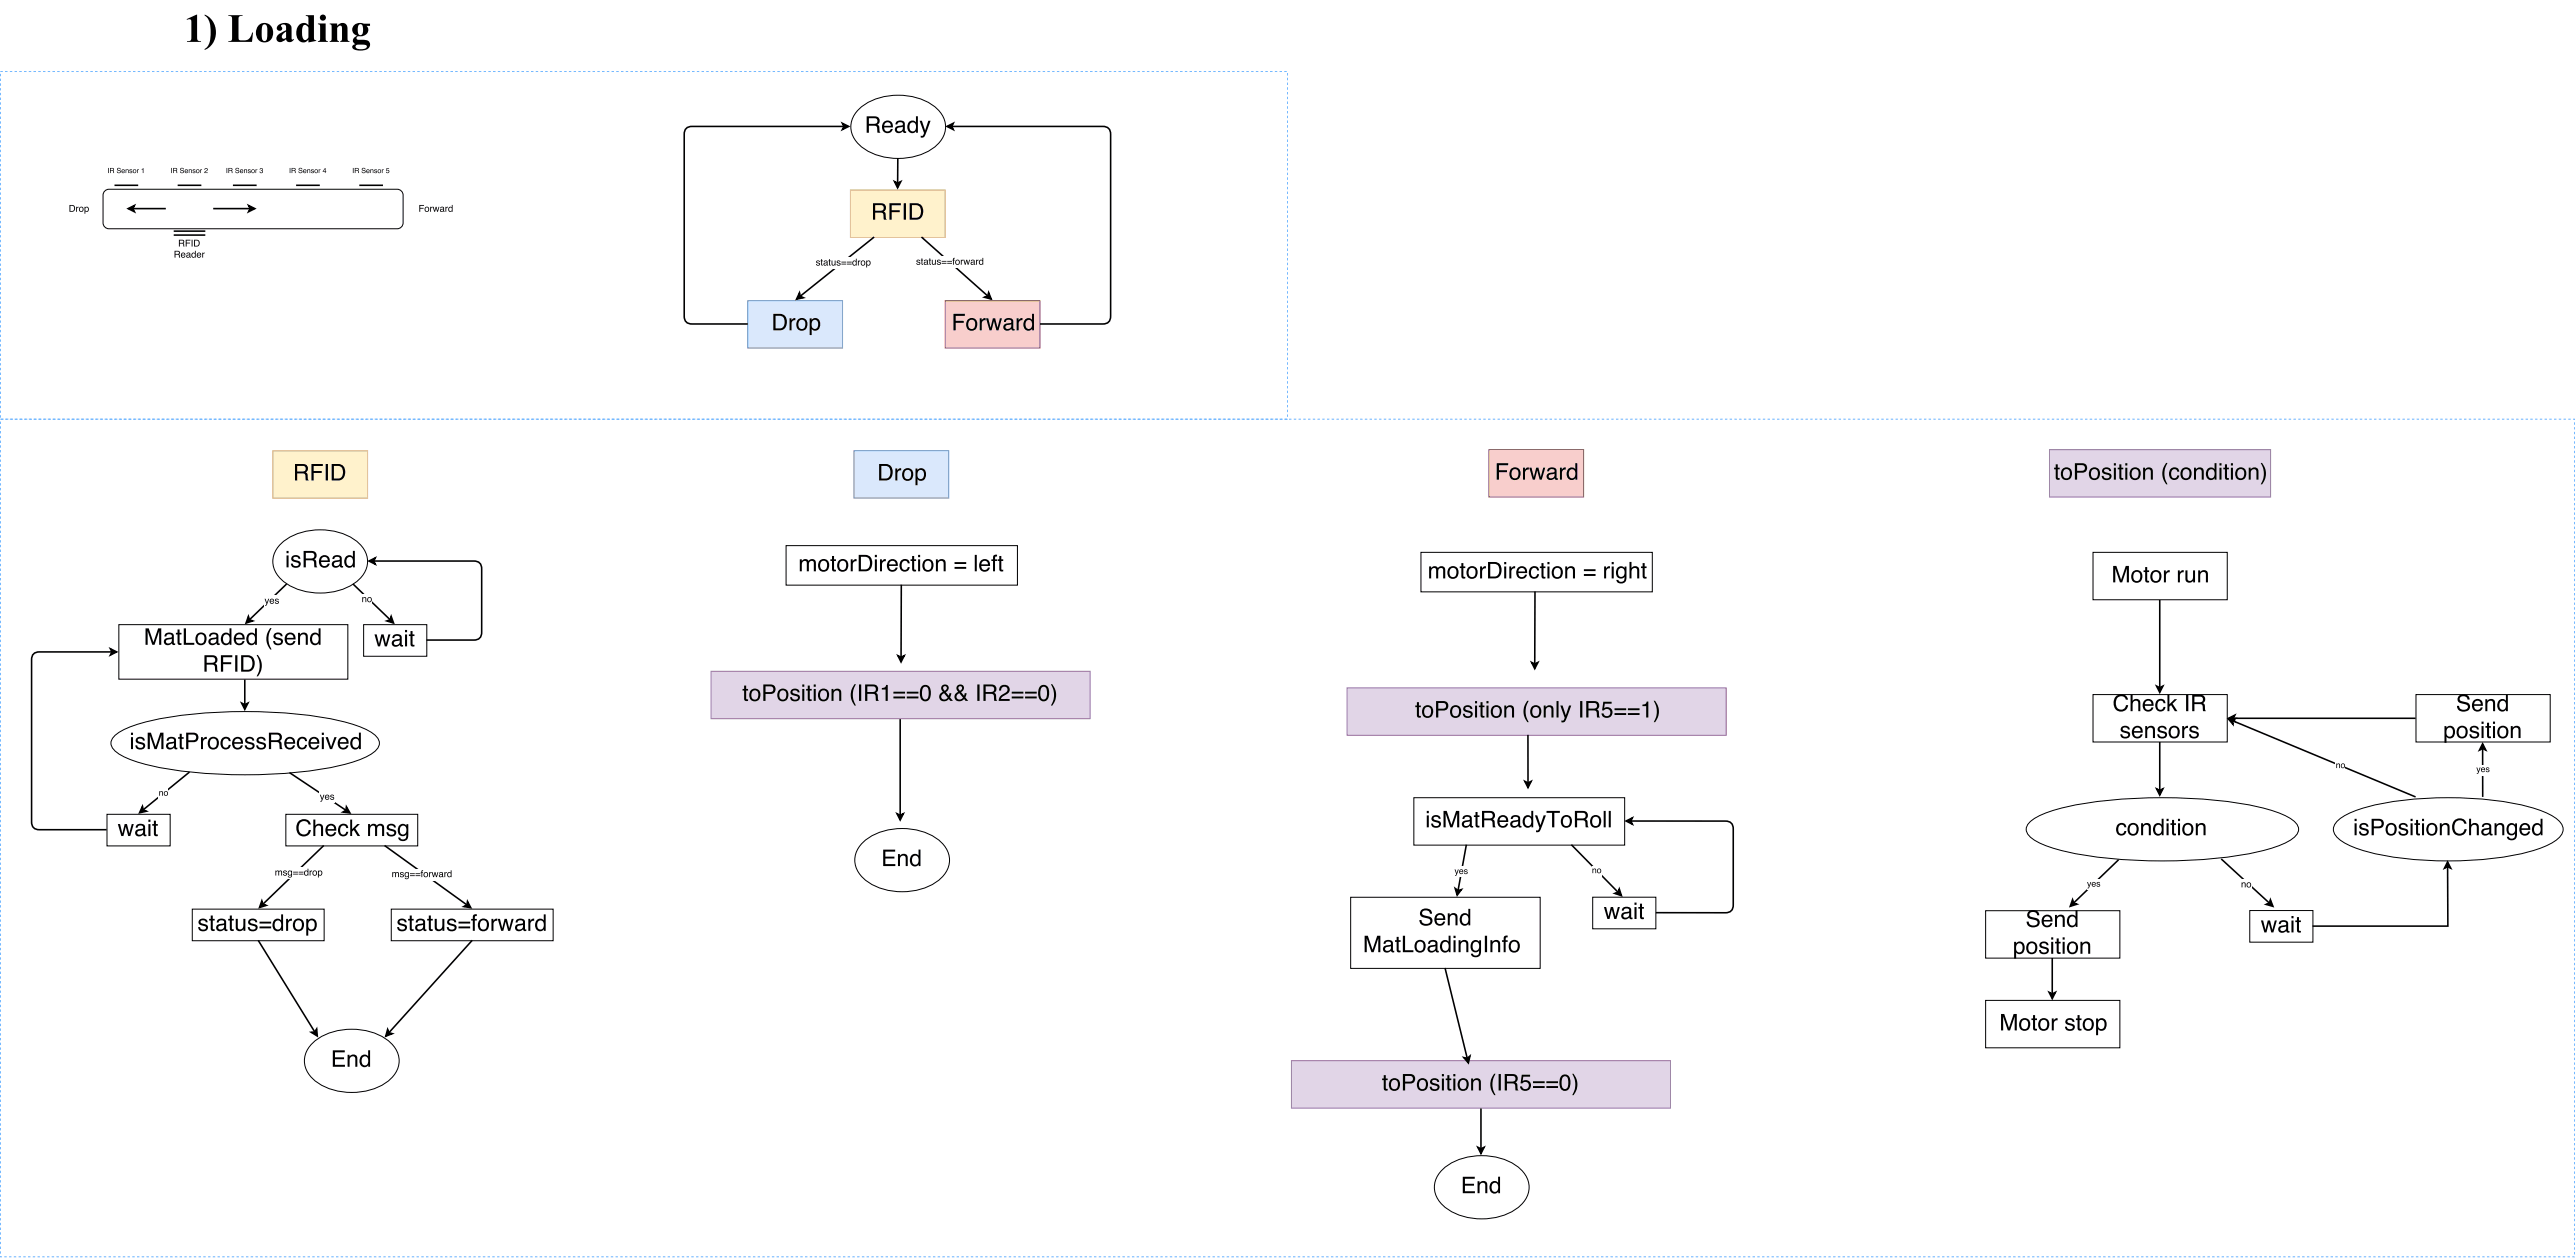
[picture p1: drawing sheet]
<svg xmlns="http://www.w3.org/2000/svg" width="1150mm" height="562mm" viewBox="0 0 1150 562" stroke-linecap="round" stroke-linejoin="round" font-family="sans-serif">
<g fill="#000">
<path d="M57.2 93.1l2.9-1.4-.7 1.4 .7 1.4zM111 91.7l2.9 1.4-2.9 1.4 .7-1.4z"/>
<path d="M83.4 8.5l4.7-2v9.8a1.49 1.49 0 0 0 .1 1.6 1.49 1.49 0 0 0 1.6 .5v.3h-6.3v-.3h.4a1.47 1.47 0 0 0 1.4-.5 1.47 1.47 0 0 0 .2-1.6l-.1-7.2-.6-.5-1.3 .3zM91.4 6.5a8.7 8.7 0 0 1 5.1 7.9 8.7 8.7 0 0 1-5.1 7.9v-.4a7 7 0 0 0 2.7-6.7 8.7 8.7 0 0 0-2.7-8.2zM102 6.8h6.4v.3a1.36 1.36 0 0 0-1.5 .3 1.36 1.36 0 0 0-.3 1.4v7.6a1.21 1.21 0 0 0 .2 1.4 1.21 1.21 0 0 0 1.3 .2 3.8 3.8 0 0 0 4.6-3.5h.3l-.4 4.2h-10.6v-.3a1.31 1.31 0 0 0 1.4-.3 1.31 1.31 0 0 0 .3-1.4v-7.9a1.31 1.31 0 0 0-.3-1.4 1.31 1.31 0 0 0-1.4-.3zM115.7 11.1a4 4 0 0 1 4.8 0 4 4 0 0 1 1.4 4.6 3.9 3.9 0 0 1-4.6 3.2 3.9 3.9 0 0 1-2.9-4.8l.4-1.6zM117.4 11.2a11.3 11.3 0 0 0 0 6.8 1.25 1.25 0 0 0 1.6 0 1.25 1.25 0 0 0 .4-1.5v-3.2a1.78 1.78 0 0 0-1.5-2.4zM124.1 11.4a3.8 3.8 0 0 1 6.1 .7l.1 4.6a.59 .59 0 0 0-.1 .6 .59 .59 0 0 0 .6 .4l.3-.3 .3 .2a1.87 1.87 0 0 1-1.8 1.2 1.87 1.87 0 0 1-1.8-1.3 2.69 2.69 0 0 1-4.1 .6 2.71 2.71 0 0 1 2.1-3.6l2-1v-.8a1.24 1.24 0 0 0-.6-1.7 1.24 1.24 0 0 0-1.6 .7 1.24 1.24 0 0 1-.1 1.8 1.24 1.24 0 0 1-1.9-.3 1.24 1.24 0 0 1 .5-1.8zM126.7 14.9a1.24 1.24 0 0 0-.8 1.3 1.24 1.24 0 0 0 1.1 1.1l.8-.5v-2.7zM136.6 6.8h3.7v9.9a.98 .98 0 0 0 1 1.3v.3l-3.5 .6v-1.3a2.94 2.94 0 0 1-3.4 1.2 2.94 2.94 0 0 1-2-3 4 4 0 0 1 3.9-5.5l1.5 1v-2.5a1.12 1.12 0 0 0-.1-1.2 1.12 1.12 0 0 0-1.1-.4zM135.7 11.3a6.6 6.6 0 0 0 .2 6.5l1-.1 .9-1v-4.3a1.5 1.5 0 0 0-2.1-1.1zM142.9 7.9a1.36 1.36 0 0 1 2.7 0 1.36 1.36 0 0 1-2.7 0zM142 10.5h3.5v7.2l1 1h-4.5v-.3l.9-.3 .1-1.1v-5.5zM147.3 10.5h3.3v1a2.56 2.56 0 0 1 3.4-1.1 2.56 2.56 0 0 1 1.3 3.3v4l.8 1h-4.1l.8-1.1-.1-5.6a.96 .96 0 0 0-.9-.6 .96 .96 0 0 0-.9 .7l-.3 .4v4.8l.2 .8 .6 .3v.3h-4.1v-.3l.7-.4 .2-1.1-.1-5.4zM158.3 11.1a4.1 4.1 0 0 1 4.2-.5h2.8v.9h-1.6a2.91 2.91 0 0 1 .2 3.5 2.91 2.91 0 0 1-3.3 1.2 .87 .87 0 0 0-1.3 .5 .87 .87 0 0 0 1 1.1 5.1 5.1 0 0 1 4.7 .9 2.66 2.66 0 0 1-2.8 3.8h-2.4a1.89 1.89 0 0 1-2.3-2l1.3-.8a1.98 1.98 0 0 1-1-2.2 1.98 1.98 0 0 1 1.8-1.5 2.78 2.78 0 0 1-2.2-2.1 2.78 2.78 0 0 1 .9-2.8zM160.4 11.1l-.6 1.7a2.11 2.11 0 0 0 1.2 2.9 2.1 2.1 0 0 0 1.2-2.9 1.38 1.38 0 0 0-.3-1.5 1.38 1.38 0 0 0-1.3-.4zM159 20.3a1.3 1.3 0 0 0 .3 1.4 1.3 1.3 0 0 0 1.5 .3h.5a1.77 1.77 0 0 0 2.5-1.6l-1.9-.5h-2.1z"/>
<path d="M388.2 52.8v2.5h2.3a1.27 1.27 0 0 0 1.5-1.2 1.27 1.27 0 0 0-1.4-1.3zM387.2 51.9h3.4a2.01 2.01 0 0 1 2.3 1.3 2.01 2.01 0 0 1-.9 2.5l.7 .6 .6 3h-1.2l-.4-2.7-1.3-.5h-2.2v3.2h-1zM394.7 54.6a2.45 2.45 0 0 1 3-.5 2.45 2.45 0 0 1 1.2 2.8h-3.9a1.52 1.52 0 0 0 1.1 1.7 1.52 1.52 0 0 0 1.9-1h.8a2.54 2.54 0 0 1-3.3 1.7 2.54 2.54 0 0 1-1.4-3.6zM395.5 55l-.5 1.2h3a1.46 1.46 0 0 0-.9-1.5 1.46 1.46 0 0 0-1.6 .3zM400.9 57.3a1.12 1.12 0 0 0 .5 1.4 1.12 1.12 0 0 0 1.5-.4l.4-1.8zM400.4 54.4a2.35 2.35 0 0 1 3.8 .9l.1 3.2 .5 .1v.7l-.3 .1a.85 .85 0 0 1-1.1-.8 1.8 1.8 0 0 1-2.7 .7 1.8 1.8 0 0 1-.2-2.8l2.4-.5a.84 .84 0 0 0 .4-1.1 .84 .84 0 0 0-1.2-.4l-.8 .3-.4 .8h-.8zM406.9 54.9a2.12 2.12 0 0 0-.6 2.3 2.12 2.12 0 0 0 1.8 1.4 2.12 2.12 0 0 0 1.2-2.2 2.12 2.12 0 0 0-1.8-1.8zM406.2 54.4a2.04 2.04 0 0 1 3 .2v-2.7h.9v7.4h-.8v-.8a2.27 2.27 0 0 1-3 .6 2.27 2.27 0 0 1-.9-2.9zM410.8 53.9h1.1l1.4 4.4 1.4-4.4h1l-1.6 4.6a2.99 2.99 0 0 1-2.2 3l-.6-.1v-.8h.9l.6-1.2z"/>
<path d="M48.3 75h.3v2.3h-.3zM49.4 75.2v.8h.8a.39 .39 0 0 0 .4-.3 .39 .39 0 0 0-.4-.5zM49.1 75h1.1a.62 .62 0 0 1 .7 .4 .62 .62 0 0 1-.3 .7l.4 1.2h-.3l-.2-.9-.4-.1h-.7v1h-.3zM52.5 75.1a.89 .89 0 0 1 1.4 .5h-.3a.48 .48 0 0 0-.5-.5 .48 .48 0 0 0-.3 .8 .85 .85 0 0 1 1.1 .4 .85 .85 0 0 1-.4 1.1 .85 .85 0 0 1-1.1-.3l-.2-.6h.3a.52 .52 0 0 0 .6 .6 .52 .52 0 0 0 .3-.8l-.5-.1a.61 .61 0 0 1-.6-.4 .61 .61 0 0 1 .2-.7zM54.5 75.8a.76 .76 0 0 1 .9-.1 .76 .76 0 0 1 .4 .8h-1.2a.47 .47 0 0 0 .3 .6 .47 .47 0 0 0 .6-.4h.3a.83 .83 0 0 1-1.3 .5 .83 .83 0 0 1 0-1.4zM54.7 75.9l-.1 .4h.9l-.3-.5zM56.1 75.6l.3 .2a.59 .59 0 0 1 .7-.2 .59 .59 0 0 1 .4 .6v1.1h-.3v-1.2l-.3-.3-.5 .3v1.2h-.3zM58 75.7a.67 .67 0 0 1 1.1 .4l-.8-.3-.1 .4a.66 .66 0 0 1 .9 .5 .66 .66 0 0 1-.6 .8 .66 .66 0 0 1-.7-.8l.8 .4 .1-.5a.6 .6 0 0 1-.7-.2 .6 .6 0 0 1 0-.7zM59.6 76.4a.6 .6 0 0 0 1.2 0 .6 .6 0 0 0-1.2 0zM59.3 76.5a.85 .85 0 0 1 1.7 0 .85 .85 0 0 1-1.7 0zM61.2 75.6l.3 .3 .5-.3-.5 .5v1.2h-.3zM63.3 75.5l.8-.5v2.3h-.3v-1.6z"/>
<path d="M76.5 75h.3v2.3h-.3zM77.7 75.2v.8h.7a.39 .39 0 0 0 .5-.3 .39 .39 0 0 0-.5-.5zM77.4 75h1a.62 .62 0 0 1 .7 .4 .62 .62 0 0 1-.3 .7l.5 1.2h-.4l-.1-.9-.4-.1h-.7v1h-.3zM80.7 75.1a.89 .89 0 0 1 1.5 .5h-.3a.48 .48 0 0 0-.6-.5 .48 .48 0 0 0-.2 .8 .85 .85 0 0 1 1 .4 .85 .85 0 0 1-.3 1.1 .85 .85 0 0 1-1.2-.3l-.2-.6h.3a.52 .52 0 0 0 .6 .6 .52 .52 0 0 0 .4-.8l-.6-.1a.61 .61 0 0 1-.6-.4 .61 .61 0 0 1 .2-.7zM82.7 75.8a.76 .76 0 0 1 .9-.1 .76 .76 0 0 1 .4 .8h-1.2a.47 .47 0 0 0 .3 .6 .47 .47 0 0 0 .6-.4h.3a.83 .83 0 0 1-1.3 .5 .83 .83 0 0 1 0-1.4zM82.9 75.9l-.1 .4h.9l-.3-.5zM84.3 75.6l.3 .2a.59 .59 0 0 1 .7-.2 .59 .59 0 0 1 .4 .6v1.1h-.3v-1.2l-.3-.3-.4 .3-.1 1.2h-.3zM86.2 75.7a.67 .67 0 0 1 1.1 .4l-.8-.3-.1 .4a.66 .66 0 0 1 .9 .5 .66 .66 0 0 1-.6 .8 .66 .66 0 0 1-.7-.8l.8 .4 .1-.5a.6 .6 0 0 1-.7-.2 .6 .6 0 0 1 0-.7zM87.8 76.4a.6 .6 0 0 0 1.2 0 .6 .6 0 0 0-1.2 0zM87.6 76.5a.85 .85 0 0 1 1.7 0 .85 .85 0 0 1-1.7 0zM89.5 75.6l.2 .3 .6-.3-.5 .5-.1 1.2h-.2zM91.6 75.2a.79 .79 0 0 1 1.2 .5 .79 .79 0 0 1-.9 .9l-.3 .4h1.2v.3h-1.5l.3-.8a.72 .72 0 0 0 .7-.4 .72 .72 0 0 0 0-.8l-1 .5z"/>
<path d="M101.2 75h.3v2.3h-.3zM102.4 75.2v.8h.7a.39 .39 0 0 0 .4-.3 .39 .39 0 0 0-.4-.5zM102.1 75h1a.62 .62 0 0 1 .7 .4 .62 .62 0 0 1-.3 .7l.4 1.2h-.3l-.1-.9-.4-.1h-.7v1h-.3zM105.4 75.1a.89 .89 0 0 1 1.4 .5h-.2a.48 .48 0 0 0-.6-.5 .48 .48 0 0 0-.2 .8 .85 .85 0 0 1 1 .4 .85 .85 0 0 1-.3 1.1 .85 .85 0 0 1-1.2-.3l-.2-.6h.3a.52 .52 0 0 0 .6 .6 .52 .52 0 0 0 .3-.8l-.5-.1a.61 .61 0 0 1-.6-.4 .61 .61 0 0 1 .2-.7zM107.4 75.8a.76 .76 0 0 1 .9-.1 .76 .76 0 0 1 .4 .8h-1.2a.47 .47 0 0 0 .3 .6 .47 .47 0 0 0 .6-.4h.3a.83 .83 0 0 1-1.3 .5 .83 .83 0 0 1 0-1.4zM107.6 75.9l-.1 .4h.9l-.3-.5zM109 75.6l.3 .2a.59 .59 0 0 1 .7-.2 .59 .59 0 0 1 .4 .6v1.1h-.3v-1.2l-.3-.3-.4 .3-.1 1.2h-.3zM110.9 75.7a.67 .67 0 0 1 1.1 .4l-.8-.3-.1 .4a.66 .66 0 0 1 .9 .5 .66 .66 0 0 1-.6 .8 .66 .66 0 0 1-.7-.8l.8 .4 .1-.5a.6 .6 0 0 1-.7-.2 .6 .6 0 0 1 0-.7zM112.5 76.4a.6 .6 0 0 0 1.2 0 .6 .6 0 0 0-1.2 0zM112.3 76.5a.85 .85 0 0 1 1.7 0 .85 .85 0 0 1-1.7 0zM114.2 75.6l.2 .3 .6-.3-.5 .5-.1 1.2h-.2zM116.2 75.2a.64 .64 0 0 1 1-.1 .64 .64 0 0 1-.1 1 .73 .73 0 0 1-.1 1.2 .73 .73 0 0 1-1-.7h.2a.48 .48 0 0 0 .5 .6 .48 .48 0 0 0 .5-.6 .48 .48 0 0 0-.6-.4v-.2a.41 .41 0 0 0 .5-.3 .41 .41 0 0 0-.3-.5 .41 .41 0 0 0-.5 .4l-.3 .2z"/>
<path d="M129.4 75h.3v2.3h-.3zM130.6 75.2v.8h.7a.39 .39 0 0 0 .5-.3 .39 .39 0 0 0-.5-.5zM130.3 75h1a.62 .62 0 0 1 .8 .4 .62 .62 0 0 1-.3 .7l.4 1.2h-.4l-.1-.9-.4-.1h-.7v1h-.3zM133.6 75.1a.89 .89 0 0 1 1.5 .5h-.3a.48 .48 0 0 0-.6-.5 .48 .48 0 0 0-.2 .8 .85 .85 0 0 1 1.1 .4 .85 .85 0 0 1-.4 1.1 .85 .85 0 0 1-1.1-.3l-.3-.6h.3a.52 .52 0 0 0 .6 .6 .52 .52 0 0 0 .4-.8l-.6-.1a.61 .61 0 0 1-.6-.4 .61 .61 0 0 1 .2-.7zM135.6 75.8a.76 .76 0 0 1 .9-.1 .76 .76 0 0 1 .4 .8h-1.2a.47 .47 0 0 0 .4 .6 .47 .47 0 0 0 .5-.4h.3a.83 .83 0 0 1-1.3 .5 .83 .83 0 0 1 0-1.4zM135.8 75.9l-.1 .4h.9l-.3-.5zM137.3 75.6l.2 .2a.59 .59 0 0 1 .7-.2 .59 .59 0 0 1 .4 .6v1.1h-.3v-1.2l-.3-.3-.4 .3-.1 1.2h-.2zM139.1 75.7a.67 .67 0 0 1 1.1 .4l-.8-.3v.4a.66 .66 0 0 1 .8 .5 .66 .66 0 0 1-.6 .8 .66 .66 0 0 1-.7-.8l.9 .4v-.5a.6 .6 0 0 1-.7-.2 .6 .6 0 0 1 0-.7zM140.7 76.4a.6 .6 0 0 0 1.2 0 .6 .6 0 0 0-1.2 0zM140.5 76.5a.85 .85 0 0 1 1.7 0 .85 .85 0 0 1-1.7 0zM142.4 75.6l.2 .3 .6-.3-.5 .5v1.2h-.3zM145.1 75.5l-.7 1h.7zM145.2 75h.2v1.5h.4l-.4 .8h-.2v-.6h-1z"/>
<path d="M157.7 75h.3v2.3h-.3zM158.8 75.2v.8h.7a.39 .39 0 0 0 .5-.3 .39 .39 0 0 0-.4-.5zM158.5 75h1.1a.62 .62 0 0 1 .7 .4 .62 .62 0 0 1-.3 .7l.4 1.2h-.4l-.1-.9-.4-.1h-.7v1h-.3zM161.8 75.1a.89 .89 0 0 1 1.5 .5h-.3a.48 .48 0 0 0-.6-.5 .48 .48 0 0 0-.2 .8 .85 .85 0 0 1 1.1 .4 .85 .85 0 0 1-.4 1.1 .85 .85 0 0 1-1.1-.3l-.3-.6h.3a.52 .52 0 0 0 .7 .6 .52 .52 0 0 0 .3-.8l-.5-.1a.61 .61 0 0 1-.6-.4 .61 .61 0 0 1 .1-.7zM163.8 75.8a.76 .76 0 0 1 1-.1 .76 .76 0 0 1 .3 .8h-1.2a.47 .47 0 0 0 .4 .6 .47 .47 0 0 0 .5-.4h.3a.83 .83 0 0 1-1.3 .5 .83 .83 0 0 1 0-1.4zM164.1 75.9l-.2 .4h.9l-.3-.5zM165.5 75.6l.2 .2a.59 .59 0 0 1 .7-.2 .59 .59 0 0 1 .4 .6v1.1h-.3v-1.2l-.3-.3-.4 .3v1.2h-.3zM167.4 75.7a.67 .67 0 0 1 1.1 .4l-.9-.3v.4a.66 .66 0 0 1 .8 .5 .66 .66 0 0 1-.6 .8 .66 .66 0 0 1-.7-.8l.9 .4v-.5a.6 .6 0 0 1-.6-.2 .6 .6 0 0 1 0-.7zM169 76.4a.58 .58 0 0 0 1.1 0 .58 .58 0 0 0-1.1 0zM168.7 76.5a.85 .85 0 0 1 1.7 0 .85 .85 0 0 1-1.7 0zM170.6 75.6l.3 .3 .5-.3-.5 .5v1.2h-.3zM172.7 75.1h1.1v.2h-.9l-.1 .7a.76 .76 0 0 1 1.1 .3 .76 .76 0 0 1-.5 1 .76 .76 0 0 1-1-.6h.3a.48 .48 0 0 0 .7 .2 .48 .48 0 0 0 .1-.7 .48 .48 0 0 0-.8 .1h-.2z"/>
<path d="M31.4 91.9v2.3h.8a1.19 1.19 0 0 0 .9-1.2 1.19 1.19 0 0 0-.9-1.1zM31 91.5h1.3a1.54 1.54 0 0 1 1.3 1.5 1.54 1.54 0 0 1-1.3 1.5h-1.3zM34 92.3h.4v.4l.7-.4v.4l-.7 .4v1.4h-.4zM35.6 93.4a.8 .8 0 0 0 1.6 0 .8 .8 0 0 0-1.6 0zM35.3 93.5a1.13 1.13 0 0 1 2.2 0 1.13 1.13 0 0 1-2.2 0zM38.3 92.8l-.1 .2a.76 .76 0 0 0 0 1.1 .76 .76 0 0 0 1.1 0 .76 .76 0 0 0-.1-1.1l-.3-.4zM37.7 92.3h.4v.3a1.01 1.01 0 0 1 1.6 .9 1.01 1.01 0 0 1-1.6 .8v1.1h-.4z"/>
<path d="M187.3 91.5h2.1v.4h-1.7v.9h1.5v.4h-1.5v1.3h-.4zM190 93.4a.8 .8 0 0 0 1.6 0 .8 .8 0 0 0-1.6 0zM189.7 93.5a1.13 1.13 0 0 1 2.2 0 1.13 1.13 0 0 1-2.2 0zM192.2 92.3h.3v.4l.8-.4v.4l-.7 .4v1.4h-.4zM193.4 92.3h.4l.4 1.8 .4-1.8h.4l.5 1.8 .4-1.8h.4l-.6 2.2h-.4l-.5-1.7-.4 1.7h-.4zM197 93.8a.49 .49 0 0 0 .6 .5 .49 .49 0 0 0 .2-.8zM196.8 92.6l.3-.3a.88 .88 0 0 1 1.3 .6l.2 1.7-.6-.3a.74 .74 0 0 1-1.2 .2 .74 .74 0 0 1 .4-1.2l.8-.2a.5 .5 0 0 0-.5-.5 .5 .5 0 0 0-.5 .4h-.3zM199 92.3h.4v.4l.7-.4v.4l-.7 .4v1.4h-.4zM200.8 92.8l-.1 .2a.77 .77 0 0 0 0 1.1 .77 .77 0 0 0 1.1 0 .77 .77 0 0 0 0-1.1l-.4-.4zM200.7 92.4l.7-.1 .4 .3v-1.1h.4v3h-.3v-.3a1.09 1.09 0 0 1-1.7-.2 1.09 1.09 0 0 1 .5-1.6z"/>
<path d="M78.4 112.3v1.1h.9a.53 .53 0 0 0 .7-.5 .53 .53 0 0 0-.6-.6zM78 112h1.4a.83 .83 0 0 1 .9 .5 .83 .83 0 0 1-.3 1l.5 1.5h-.5l-.1-1-.6-.3h-.9v1.3h-.4zM81.1 113.1l1.1-.3 .6 .9v.3h-1.6a.63 .63 0 0 0 .5 .8 .63 .63 0 0 0 .7-.5h.4a1.11 1.11 0 0 1-1.7 .6 1.11 1.11 0 0 1 0-1.8zM81.4 113.3l-.2 .4h1.3a.61 .61 0 0 0-.4-.6 .61 .61 0 0 0-.7 .2zM83.6 114.2a.49 .49 0 0 0 .7 .5 .49 .49 0 0 0 .2-.7zM83.4 113l.3-.2a.88 .88 0 0 1 1.3 .5l.3 1.7-.6-.3a.74 .74 0 0 1-1.3 .2 .74 .74 0 0 1 .5-1.2l.7-.1a.5 .5 0 0 0-.4-.6 .5 .5 0 0 0-.6 .5h-.3zM86.1 113.3l-.1 .2a.77 .77 0 0 0 0 1 .77 .77 0 0 0 1.1 0 .77 .77 0 0 0-.1-1.1l-.3-.3zM85.9 112.9l.7-.1 .5 .3v-1.1h.3v3h-.3v-.3a1.09 1.09 0 0 1-1.6-.2 1.09 1.09 0 0 1 .4-1.6zM88.2 113.1l1-.3 .7 .9v.3h-1.6a.63 .63 0 0 0 .4 .8 .63 .63 0 0 0 .8-.5h.4a1.11 1.11 0 0 1-1.7 .6 1.11 1.11 0 0 1 0-1.8zM88.5 113.3l-.2 .4h1.2a.61 .61 0 0 0-.3-.6 .61 .61 0 0 0-.7 .2zM90.4 112.8h.3v.4l.7-.4v.3l-.6 .5-.1 1.4h-.3z"/>
<path d="M80.3 107.4v1h1a.53 .53 0 0 0 .6-.5 .53 .53 0 0 0-.6-.5zM79.9 107h1.4a.83 .83 0 0 1 1 .6 .83 .83 0 0 1-.4 1l.6 1.5h-.6l-.1-1.1-.5-.2h-1v1.3h-.4zM83 107h2.1v.4h-1.7v.9h1.5v.4h-1.5v1.4h-.4zM85.6 107h.4v3.1h-.4zM87.1 107.4v2.3h.8a1.19 1.19 0 0 0 .9-1.2 1.19 1.19 0 0 0-.9-1.1zM86.7 107h1.2a1.54 1.54 0 0 1 1.3 1.6 1.54 1.54 0 0 1-1.3 1.5h-1.2z"/>
</g>
<path d="M51.2 82.7h10.5M57.2 93.1l2.9-1.4-.7 1.4 .7 1.4zM59.4 93.1h14.7M79.4 82.7h10.6M95.2 93.1h16.5M104.1 82.7h10.6M111 91.7l2.9 1.4-2.9 1.4 .7-1.4zM132.3 82.7h10.6M160.5 82.7h10.6M77.6 103.2h14.1M77.6 105h14.1" fill="none" stroke="#000" stroke-width=".71" stroke-linecap="butt"/>
<path d="M383.3 49.1a27.8 27.8 0 0 1 29.2-4.4 14.3 14.3 0 0 1 10 11.9 13.8 13.8 0 0 1-10 12 28.6 28.6 0 0 1-28.1-3.4 10.5 10.5 0 0 1-1.1-16.1zM46.6 85.5l.9-.7 1.2-.3h128.7l1.7 .6 .9 1.4 .1 13-.3 1.1-.7 .9-1.7 .6h-128.7l-1.7-.6-.9-1.4-.1-13z" fill="none" stroke="#000" stroke-width=".45"/>
<path d="M379.9 84.8h42.4v21.2h-42.4z" fill="#fff2cc"/>
<path d="M379.9 84.8h42.4v21.2h-42.4z" fill="none" stroke="#d6b656" stroke-width=".45"/>
<path d="M391 91.6v2.5h2.3a1.27 1.27 0 0 0 1.5-1.2 1.27 1.27 0 0 0-1.4-1.3zM390 90.7h3.4a2.01 2.01 0 0 1 2.3 1.3 2.01 2.01 0 0 1-.9 2.5l.8 .7 .5 2.9h-1.2l-.4-2.7-1.2-.5h-2.3v3.2h-1zM397.4 90.7h5.1v.9h-4.1v2.3h3.6v.8h-3.6v3.4h-1zM403.7 90.7h1.1v7.4h-1.1zM407.4 91.6v5.6h1.8a3 3 0 0 0 2.3-2.3 3 3 0 0 0-1.1-3zM406.4 90.7h3a3.8 3.8 0 0 1 3 2.7 3.8 3.8 0 0 1-1 3.9l-1.4 .7-3.6 .1z" fill="#000"/>
<path d="M334.1 134.2h42.3v21.2h-42.3z" fill="#dae8fc"/>
<path d="M334.1 134.2h42.3v21.2h-42.3z" fill="none" stroke="#6c8ebf" stroke-width=".45"/>
<path d="M346.5 141v5.6h1.8a3 3 0 0 0 2.3-2.3 3 3 0 0 0-1.1-3.1zM345.5 140.1h3a3.8 3.8 0 0 1 3 2.7 3.8 3.8 0 0 1-1 3.9l-1.5 .7-3.5 .1zM352.7 142.1h.9v.9l.7-.8 1-.2-.2 .9a1.36 1.36 0 0 0-1.5 1.5v3.1h-.9zM357.3 143.1a2.14 2.14 0 0 0-.6 2.3 2.14 2.14 0 0 0 2 1.4 2.38 2.38 0 0 0 0-4zM356.4 142.8a2.64 2.64 0 0 1 3.6-.2 2.64 2.64 0 0 1 .5 3.5 2.56 2.56 0 0 1-3.4 1.3 2.56 2.56 0 0 1-1.2-3.5zM363.2 143.1l-.6 1.5a1.58 1.58 0 0 0 1.4 2.3 1.58 1.58 0 0 0 1.5-2.1 1.53 1.53 0 0 0-.6-1.7 1.53 1.53 0 0 0-1.7 0zM361.7 142.1h.9v.7a2.26 2.26 0 0 1 3-.4 2.26 2.26 0 0 1 .8 2.8 2.15 2.15 0 0 1-1.3 2.3 2.15 2.15 0 0 1-2.5-.6v2.7h-.9z" fill="#000"/>
<path d="M422.3 134.2h42.3v21.2h-42.3z" fill="#f8cecc"/>
<path d="M422.3 134.2h42.3v21.2h-42.3z" fill="none" stroke="#b85450" stroke-width=".45"/>
<g fill="#000">
<path d="M357.2 130.7l.3 1.5 1.4 .7-3 .7z"/>
<path d="M426 140.1h5.1v.9h-4.1v2.2h3.6v.9h-3.6v3.4h-1zM433.2 143.1a2.14 2.14 0 0 0-.6 2.3 2.14 2.14 0 0 0 1.9 1.4 2.38 2.38 0 0 0 .1-4zM432.3 142.8a2.64 2.64 0 0 1 3.6-.2 2.64 2.64 0 0 1 .5 3.5 2.56 2.56 0 0 1-3.5 1.3 2.56 2.56 0 0 1-1.2-3.5zM437.7 142.1h.9v.9l.7-.8 1-.2-.2 .9a1.36 1.36 0 0 0-1.5 1.5v3.1h-.9zM440.5 142.1h1l1 4.2 1.1-4.2h1l1 4.2 1.1-4.2h.9l-1.5 5.4h-1l-1-4.2-1.1 4.2h-.9zM449.4 145.5a1.12 1.12 0 0 0 .5 1.4 1.12 1.12 0 0 0 1.5-.5l.4-1.7zM448.9 142.6a2.35 2.35 0 0 1 3.8 .9v3.2l.6 .1v.7l-.3 .1a.85 .85 0 0 1-1.2-.8 1.8 1.8 0 0 1-2.6 .7 1.8 1.8 0 0 1-.3-2.8l2.5-.5a.84 .84 0 0 0 .3-1.1 .84 .84 0 0 0-1.1-.4l-.9 .3-.4 .7h-.8zM454.2 142.1h.9v.9l.7-.8 1-.2-.2 .9a1.36 1.36 0 0 0-1.5 1.5v3.1h-.9zM458.8 143.1a2.12 2.12 0 0 0-.7 2.3 2.12 2.12 0 0 0 1.9 1.4 2.12 2.12 0 0 0 1.1-2.2 2.12 2.12 0 0 0-1.8-1.8zM458.1 142.6a2.04 2.04 0 0 1 3 .2v-2.7h.8v7.4h-.8v-.8a2.27 2.27 0 0 1-2.9 .6 2.27 2.27 0 0 1-1-2.9z"/>
</g>
<path d="M390.5 105.8l-33 26.4M357.2 130.7l.3 1.5 1.4 .7-3 .7z" fill="none" stroke="#000" stroke-width=".71" stroke-linecap="butt"/>
<path d="M364.4 115h24.7v4.9h-24.7z" fill="#fff"/>
<g fill="#000">
<path d="M441.7 130.6l1.2 2.9-3.1-.8 1.5-.6z"/>
<path d="M364.8 116.5a.89 .89 0 0 1 1.5 .5l-1.1-.4-.2 .3 .2 .3a.86 .86 0 0 1 1.1 .4 .86 .86 0 0 1-.4 1.1 .86 .86 0 0 1-1.1-.3l-.2-.6h.3a.47 .47 0 0 0 .6 .6 .47 .47 0 0 0 .3-.7l-.5-.2a.61 .61 0 0 1-.6-.3 .61 .61 0 0 1 .1-.7zM366.9 115.7h.4v.6h.3v.3h-.3v1.5l.3 .4-.7-.2v-1.7h-.3zM368.3 117.8a.49 .49 0 0 0 .6 .4 .49 .49 0 0 0 .3-.7zM368.1 116.6l.3-.3a.88 .88 0 0 1 1.3 .6l.3 1.6-.6-.3a.74 .74 0 0 1-1.3 .3 .74 .74 0 0 1 .5-1.2l.7-.2a.5 .5 0 0 0-.4-.6 .5 .5 0 0 0-.6 .5h-.3zM370.4 115.7h.4v.6h.3v.3h-.3v1.5l.3 .4-.7-.2v-1.7h-.3zM371.5 116.3h.4v1.5a.56 .56 0 0 0 .7 .4 .56 .56 0 0 0 .3-.8v-1.1h.4v2.2h-.4v-.3a.77 .77 0 0 1-.8 .4 .77 .77 0 0 1-.6-.8zM374 116.5a.89 .89 0 0 1 1.5 .5l-1.1-.4-.2 .3 .2 .3a.86 .86 0 0 1 1.1 .4 .86 .86 0 0 1-.4 1.1 .86 .86 0 0 1-1.2-.3l-.2-.6h.4a.47 .47 0 0 0 .5 .6 .47 .47 0 0 0 .3-.7l-.5-.2a.61 .61 0 0 1-.6-.3 .61 .61 0 0 1 .2-.7zM375.9 116.8h2.2v.4h-2.2zM375.9 117.7h2.2v.4h-2.2zM378.4 116.8h2.1v.4h-2.1zM378.4 117.7h2.1v.4h-2.1zM381.3 116.8l-.1 .2a.77 .77 0 0 0 0 1.1 .77 .77 0 0 0 1.1 0 .77 .77 0 0 0 0-1.1l-.4-.4zM381.2 116.4l.7-.1 .5 .3v-1.1h.3v3h-.3v-.3a1.09 1.09 0 0 1-1.6-.2 1.09 1.09 0 0 1 .4-1.6zM383.3 116.3h.3v.4l.8-.4v.4l-.7 .4v1.4h-.4zM384.9 117.4a.77 .77 0 0 0 1.5 0 .77 .77 0 0 0-1.5 0zM384.5 117.5a1.15 1.15 0 0 1 2.3 0 1.15 1.15 0 0 1-2.3 0zM387.6 116.8l-.2 .2a.76 .76 0 0 0 0 1.1 .76 .76 0 0 0 1.1-.1 .76 .76 0 0 0 0-1l-.3-.4zM387 116.3h.4v.3a1.01 1.01 0 0 1 1.6 .8 1.01 1.01 0 0 1-1.6 .9v1.1h-.4z"/>
</g>
<path d="M411.7 105.8l29.6 26.3M441.7 130.6l1.2 2.9-3.1-.8 1.5-.6z" fill="none" stroke="#000" stroke-width=".71" stroke-linecap="butt"/>
<path d="M409.2 114.7h30.4v4.9h-30.4z" fill="#fff"/>
<g fill="#000">
<path d="M376.3 55l2.9 1.4-2.9 1.5 .7-1.5zM423.1 56.4l2.8-1.4-.7 1.4 .7 1.5zM399.6 81l1.4 .8 1.4-.7-1.4 2.8z"/>
<path d="M409.6 116.1a.89 .89 0 0 1 1.5 .5l-1.1-.4-.2 .3 .2 .3a.86 .86 0 0 1 1.1 .5 .86 .86 0 0 1-.4 1.1 .86 .86 0 0 1-1.1-.4l-.2-.5h.3a.47 .47 0 0 0 .6 .5 .47 .47 0 0 0 .3-.7l-.5-.1a.61 .61 0 0 1-.6-.4 .61 .61 0 0 1 .1-.7zM411.7 115.3h.4v.7h.3v.3h-.3v1.4l.3 .5-.7-.3v-1.6h-.3zM413.1 117.4a.49 .49 0 0 0 .7 .5 .49 .49 0 0 0 .2-.8zM412.9 116.2l.3-.2a.88 .88 0 0 1 1.3 .5l.3 1.7-.6-.3a.74 .74 0 0 1-1.3 .2 .74 .74 0 0 1 .5-1.2l.7-.2a.5 .5 0 0 0-.4-.5 .5 .5 0 0 0-.6 .4h-.3zM415.2 115.3h.4v.7h.3v.3h-.3v1.4l.3 .5-.7-.3v-1.6h-.3zM416.3 116h.4v1.4a.56 .56 0 0 0 .7 .5 .56 .56 0 0 0 .3-.8v-1.1h.4v2.2h-.4v-.3a.77 .77 0 0 1-.8 .3 .77 .77 0 0 1-.6-.7zM418.8 116.1a.89 .89 0 0 1 1.5 .5l-1.1-.4-.2 .3 .2 .3a.86 .86 0 0 1 1.1 .5 .86 .86 0 0 1-.4 1.1 .86 .86 0 0 1-1.1-.4l-.3-.5h.4a.47 .47 0 0 0 .5 .5 .47 .47 0 0 0 .3-.7l-.4-.1a.61 .61 0 0 1-.7-.4 .61 .61 0 0 1 .2-.7zM420.7 116.5h2.2v.3h-2.2zM420.7 117.4h2.2v.3h-2.2zM423.2 116.5h2.1v.3h-2.1zM423.2 117.4h2.1v.3h-2.1zM425.9 115.3l.7-.2-.4 .5 .4 .7h-.4v1.9h-.4v-1.9h-.3zM427.1 117a.77 .77 0 0 0 1.5 0 .77 .77 0 0 0-1.5 0zM426.7 117.1a1.15 1.15 0 0 1 2.3 0 1.15 1.15 0 0 1-2.3 0zM429.3 116h.3v.3l.7-.4v.4l-.7 .5v1.4h-.3zM430.4 116h.4l.5 1.7 .4-1.7h.4l.4 1.7 .5-1.7h.4l-.7 2.2h-.4l-.4-1.7-.5 1.7h-.3zM434 117.4a.49 .49 0 0 0 .7 .5 .49 .49 0 0 0 .2-.8zM433.8 116.2l.4-.2a.88 .88 0 0 1 1.3 .5l.2 1.7-.6-.3a.74 .74 0 0 1-1.3 .2 .74 .74 0 0 1 .5-1.2l.8-.2a.5 .5 0 0 0-.5-.5 .5 .5 0 0 0-.5 .4h-.4zM436.1 116h.3v.3l.8-.4v.4l-.7 .5-.1 1.4h-.3zM437.9 116.5l-.1 .1a.77 .77 0 0 0 0 1.1 .77 .77 0 0 0 1.1 0 .77 .77 0 0 0 0-1.1l-.4-.3zM437.7 116.1l.7-.2 .5 .4v-1.2h.4v3.1h-.4v-.3a1.09 1.09 0 0 1-1.6-.2 1.09 1.09 0 0 1 .4-1.6z"/>
</g>
<path d="M376.3 55l2.9 1.4-2.9 1.5 .7-1.5zM377 56.4h-67.8a3.1 3.1 0 0 0-3.5 3.6v81.1a3.1 3.1 0 0 0 3.5 3.5h24.9M423.1 56.4l2.8-1.4-.7 1.4 .7 1.5zM425.2 56.4h67.5a3.1 3.1 0 0 1 3.5 3.6v81.1a3.1 3.1 0 0 1-3.5 3.5h-28.1M401.1 70.6l-.1 11.2M399.6 81l1.4 .8 1.4-.7-1.4 2.8z" fill="none" stroke="#000" stroke-width=".71" stroke-linecap="butt"/>
<path d="M121.9 201.3h42.3v21.1h-42.3z" fill="#fff2cc"/>
<path d="M121.9 201.3h42.3v21.1h-42.3z" fill="none" stroke="#d6b656" stroke-width=".45"/>
<g fill="#000">
<path d="M111 275.2l.5 1.5 1.4 .5-3 .9z"/>
<path d="M132.8 208v2.5h2.3a1.27 1.27 0 0 0 1.5-1.2 1.27 1.27 0 0 0-1.4-1.3zM131.8 207.2h3.4a2.01 2.01 0 0 1 2.3 1.2 2.01 2.01 0 0 1-.9 2.5l.7 .7 .6 2.9h-1.2l-.4-2.7-1.3-.5h-2.2v3.2h-1zM139.1 207.2h5.1v.8h-4.1v2.3h3.6v.9h-3.6v3.3h-1zM145.5 207.2h1v7.3h-1zM149.2 208v5.6h1.7a3 3 0 0 0 2.4-2.3 3 3 0 0 0-1.2-3zM148.2 207.2h2.9a3.8 3.8 0 0 1 3.1 2.6 3.8 3.8 0 0 1-1 3.9l-1.5 .7-3.5 .1z"/>
<path d="M128 248h.9v5.3h-.9zM128 246h.9v1h-.9zM130.7 248.3a2.14 2.14 0 0 1 3.5 1.2h-.9a1.17 1.17 0 0 0-1.1-.9 1.17 1.17 0 0 0-1.1 .9l.9 .6a1.89 1.89 0 0 1 2.2 2.3 2.33 2.33 0 0 1-2.4 1.1 2.33 2.33 0 0 1-1.8-1.9h.8a1.33 1.33 0 0 0 1.3 1.1 1.33 1.33 0 0 0 1.3-1.1l-1-.5a1.86 1.86 0 0 1-2.2-2.3zM136.6 246.8v2.5h2.3a1.27 1.27 0 0 0 1.6-1.2 1.27 1.27 0 0 0-1.4-1.3zM135.6 246h3.4a2.01 2.01 0 0 1 2.3 1.2 2.01 2.01 0 0 1-.9 2.5l.8 .7 .5 2.9h-1.2l-.3-2.7-1.3-.5h-2.3v3.2h-1zM143.2 248.6a2.45 2.45 0 0 1 3-.5 2.45 2.45 0 0 1 1.2 2.8h-4a1.52 1.52 0 0 0 1.2 1.8 1.52 1.52 0 0 0 1.8-1.1h.9a2.54 2.54 0 0 1-3.4 1.7 2.54 2.54 0 0 1-1.3-3.5zM143.9 249.1l-.4 1.1h2.9a1.46 1.46 0 0 0-.8-1.5 1.46 1.46 0 0 0-1.7 .4zM149.3 251.3a1.12 1.12 0 0 0 .6 1.5 1.12 1.12 0 0 0 1.5-.5l.4-1.7zM148.9 248.4a2.35 2.35 0 0 1 3.8 .9v3.2l.6 .2v.6l-.3 .1a.85 .85 0 0 1-1.2-.8 1.8 1.8 0 0 1-2.6 .7 1.8 1.8 0 0 1-.3-2.7l2.4-.5a.84 .84 0 0 0 .4-1.2 .84 .84 0 0 0-1.1-.3l-.9 .2-.4 .8h-.8zM155.4 248.9a2.12 2.12 0 0 0-.7 2.3 2.12 2.12 0 0 0 1.9 1.5 2.12 2.12 0 0 0 1.1-2.3 2.12 2.12 0 0 0-1.8-1.7zM154.6 248.4a2.04 2.04 0 0 1 3.1 .2v-2.7h.8v7.4h-.8v-.7a2.27 2.27 0 0 1-3 .6 2.27 2.27 0 0 1-.9-2.9z"/>
</g>
<path d="M125.1 243.2a27.8 27.8 0 0 1 29.2-4.5 14.3 14.3 0 0 1 9.9 11.9 13.8 13.8 0 0 1-9.9 12 28.6 28.6 0 0 1-28.1-3.4 10.5 10.5 0 0 1-1.1-16z" fill="none" stroke="#000" stroke-width=".45"/>
<path d="M111 275.2l.5 1.5 1.4 .5-3 .9zM128.1 260.7l-16.6 16" fill="none" stroke="#000" stroke-width=".71" stroke-linecap="butt"/>
<path d="M118.2 266h6.7v4.9h-6.7z" fill="#fff"/>
<g fill="#000">
<path d="M174.8 275.2l1 2.9-3-.9 1.5-.5z"/>
<path d="M118.2 267.3h.4l.6 1.8 .6-1.8h.4l-.6 1.9a.97 .97 0 0 1-1.2 1.2l.6-.8zM120.7 267.6l1.1-.3 .7 .9v.3h-1.7a.63 .63 0 0 0 .5 .8 .63 .63 0 0 0 .8-.5h.3a1.11 1.11 0 0 1-1.7 .6 1.11 1.11 0 0 1 0-1.8zM121 267.8l-.1 .4h1.2a.61 .61 0 0 0-.4-.6 .61 .61 0 0 0-.7 .2zM123.1 267.4a.89 .89 0 0 1 1.4 .5l-1-.3-.3 .3 .3 .2a.86 .86 0 0 1 1.1 .5 .86 .86 0 0 1-.5 1.1 .86 .86 0 0 1-1.1-.3l-.2-.6h.3a.47 .47 0 0 0 .6 .6 .47 .47 0 0 0 .3-.7l-.5-.2a.61 .61 0 0 1-.6-.4 .61 .61 0 0 1 .2-.7z"/>
</g>
<path d="M157.7 260.7l16.6 16M174.8 275.2l1 2.9-3-.9 1.5-.5z" fill="none" stroke="#000" stroke-width=".71" stroke-linecap="butt"/>
<path d="M161.6 265.3h4.6v4.9h-4.6z" fill="#fff"/>
<g fill="#000">
<path d="M164.8 250.5l2.9-1.4-.8 1.4 .8 1.4z"/>
<path d="M161.8 266.6h.4v.3a.78 .78 0 0 1 .9-.3 .78 .78 0 0 1 .5 .8v1.4h-.3v-1.6l-.4-.3-.6 .3-.1 1.6h-.4zM164.4 267.7a.77 .77 0 0 0 1.5 0 .77 .77 0 0 0-1.5 0zM164 267.7a1.15 1.15 0 0 1 2.3 0 1.15 1.15 0 0 1-2.3 0z"/>
<path d="M167.3 283.2h1l1 4.2 1.1-4.2h1l1 4.2 1.1-4.2h.9l-1.5 5.4h-1l-1.1-4.2-1 4.2h-.9zM176.1 286.6a1.12 1.12 0 0 0 .6 1.4 1.12 1.12 0 0 0 1.5-.4l.4-1.8zM175.7 283.7a2.35 2.35 0 0 1 3.8 .9v3.2l.6 .1v.7l-.3 .1a.85 .85 0 0 1-1.2-.8 1.8 1.8 0 0 1-2.6 .7 1.8 1.8 0 0 1-.3-2.8l2.4-.5a.84 .84 0 0 0 .4-1.1 .84 .84 0 0 0-1.2-.3l-.8 .2-.4 .8h-.8zM181 283.2h.9v5.4h-.9zM181 281.2h.9v1.1h-.9zM183.4 281.7h.9v1.5h.9v.8h-.9v3.6l.9 .3-.2 .7a1.14 1.14 0 0 1-1.6-1.1v-3.5h-.7v-.8h.7z"/>
</g>
<path d="M162.5 278.9h28.2v14.1h-28.2z" fill="none" stroke="#000" stroke-width=".45"/>
<path d="M164.8 250.5l2.9-1.4-.8 1.4 .8 1.4zM166.9 250.5h44.8a3.1 3.1 0 0 1 3.5 3.5v28.2a3.1 3.1 0 0 1-3.5 3.6h-21.2" fill="none" stroke="#000" stroke-width=".71" stroke-linecap="butt"/>
<path d="M53.1 278.9h102.3v24.3h-102.3z" fill="#fff"/>
<path d="M53.1 278.9h102.3v24.3h-102.3zM50.8 328.9a29.4 29.4 0 0 1 13.7-6.4 216.9 216.9 0 0 1 75.3-2.9 72.2 72.2 0 0 1 26.4 7.6 5 5 0 0 1 2.8 6.5 21.3 21.3 0 0 1-12 6.7 192 192 0 0 1-59.5 5.2 137.3 137.3 0 0 1-39.7-6.7l-3.5-1.6a6.6 6.6 0 0 1-4.6-6.5z" fill="none" stroke="#000" stroke-width=".45"/>
<g fill="#000">
<path d="M107.9 313.9l1.5 .7 1.4-.7-1.4 2.8zM63.6 360l.4 1.5 1.4 .7-3.1 .7z"/>
<path d="M65 280.5h1.4l2.2 6.2 2-6.2h1.5v7.4h-1v-6.2l-2.1 6.2h-.9l-2.2-6.2 .1 6.2h-1zM74.3 285.9a1.12 1.12 0 0 0 .6 1.4 1.12 1.12 0 0 0 1.4-.4l.5-1.8zM73.8 283a2.35 2.35 0 0 1 3.9 .9v3.2l.6 .1v.7l-.4 .1a.85 .85 0 0 1-1.1-.8 1.8 1.8 0 0 1-2.7 .7 1.8 1.8 0 0 1-.2-2.8l2.4-.5a.84 .84 0 0 0 .4-1.1 .84 .84 0 0 0-1.2-.4l-.8 .3-.4 .8h-.8zM79.3 281h.9v1.5h.9v.8h-.9v3.6l.9 .3-.2 .7a1.14 1.14 0 0 1-1.6-1.1v-3.5h-.7v-.8h.7zM82.1 280.5h1v6.5h3.7v.9h-4.7zM88.8 283.5a2.14 2.14 0 0 0-.6 2.3 2.14 2.14 0 0 0 2 1.4 2.38 2.38 0 0 0 0-4zM88 283.2a2.64 2.64 0 0 1 3.5-.2 2.64 2.64 0 0 1 .6 3.5 2.56 2.56 0 0 1-3.5 1.3 2.56 2.56 0 0 1-1.2-3.5zM94.2 285.9a1.12 1.12 0 0 0 .6 1.4 1.12 1.12 0 0 0 1.4-.4l.5-1.8zM93.7 283a2.35 2.35 0 0 1 3.9 .9v3.2l.6 .1v.7l-.4 .1a.85 .85 0 0 1-1.1-.8 1.8 1.8 0 0 1-2.7 .7 1.8 1.8 0 0 1-.2-2.8l2.4-.5a.84 .84 0 0 0 .4-1.1 .84 .84 0 0 0-1.2-.4l-.8 .3-.4 .8h-.8zM100.3 283.5a2.12 2.12 0 0 0-.7 2.3 2.12 2.12 0 0 0 1.8 1.4 2.12 2.12 0 0 0 1.2-2.2 2.12 2.12 0 0 0-1.8-1.8zM99.5 283a2.04 2.04 0 0 1 3 .2v-2.7h.9v7.4h-.8v-.8a2.27 2.27 0 0 1-3 .6 2.27 2.27 0 0 1-.9-2.9zM105.1 283.2a2.45 2.45 0 0 1 3-.5 2.45 2.45 0 0 1 1.2 2.8h-3.9a1.52 1.52 0 0 0 1.1 1.7 1.52 1.52 0 0 0 1.9-1h.8a2.54 2.54 0 0 1-3.3 1.7 2.54 2.54 0 0 1-1.4-3.6zM105.9 283.6l-.5 1.2h3a1.46 1.46 0 0 0-.9-1.5 1.46 1.46 0 0 0-1.6 .3zM111.6 283.5a2.12 2.12 0 0 0-.6 2.3 2.12 2.12 0 0 0 1.8 1.4 2.12 2.12 0 0 0 1.2-2.2 2.12 2.12 0 0 0-1.8-1.8zM110.9 283a2.04 2.04 0 0 1 3 .2v-2.7h.9v7.4h-.8v-.8a2.27 2.27 0 0 1-3 .6 2.27 2.27 0 0 1-.9-2.9zM120.7 280.4h.6a8.9 8.9 0 0 0 0 9.6h-.6a7.5 7.5 0 0 1 0-9.6zM122.7 282.8a2.14 2.14 0 0 1 3.6 1.3h-.9a1.17 1.17 0 0 0-1.1-1 1.17 1.17 0 0 0-1.2 1l.9 .5a1.89 1.89 0 0 1 2.3 2.4 2.33 2.33 0 0 1-2.4 1.1 2.33 2.33 0 0 1-1.9-1.9h.9a1.33 1.33 0 0 0 1.3 1.1 1.33 1.33 0 0 0 1.3-1.1l-1-.6a1.86 1.86 0 0 1-2.2-2.2zM127.9 283.2a2.45 2.45 0 0 1 3-.5 2.45 2.45 0 0 1 1.2 2.8h-4a1.52 1.52 0 0 0 1.2 1.7 1.52 1.52 0 0 0 1.8-1h.9a2.54 2.54 0 0 1-3.4 1.7 2.54 2.54 0 0 1-1.3-3.6zM128.6 283.6l-.4 1.2h2.9a1.46 1.46 0 0 0-.8-1.5 1.46 1.46 0 0 0-1.7 .3zM133.2 282.5h.8v.8a1.89 1.89 0 0 1 2.2-.9 1.89 1.89 0 0 1 1.3 2v3.5h-.9v-3.4a1.32 1.32 0 0 0-1.6-1.2 1.32 1.32 0 0 0-.9 1.8v2.8h-.9zM140.1 283.5a2.12 2.12 0 0 0-.7 2.3 2.12 2.12 0 0 0 1.8 1.4 2.12 2.12 0 0 0 1.2-2.2 2.12 2.12 0 0 0-1.8-1.8zM139.3 283a2.04 2.04 0 0 1 3 .2v-2.7h.9v7.4h-.8v-.8a2.27 2.27 0 0 1-3 .6 2.27 2.27 0 0 1-.9-2.9z"/>
<path d="M92.3 293.4v2.5h2.3a1.27 1.27 0 0 0 1.5-1.2 1.27 1.27 0 0 0-1.3-1.3zM91.3 292.5h3.4a2.01 2.01 0 0 1 2.3 1.3 2.01 2.01 0 0 1-.9 2.5l.8 .6 .5 3h-1.2l-.3-2.7-1.3-.5h-2.3v3.2h-1zM98.7 292.5h5.1v.9h-4.1v2.2h3.6v.9h-3.6v3.4h-1zM105.1 292.5h1v7.4h-1zM108.7 293.4v5.6h1.8a3 3 0 0 0 2.3-2.3 3 3 0 0 0-1.1-3.1zM107.7 292.5h3a3.8 3.8 0 0 1 3.1 2.7 3.8 3.8 0 0 1-1.1 3.9l-1.4 .7-3.6 .1zM114.6 292.4h.6a7.5 7.5 0 0 1 .1 9.5h-.7a8.9 8.9 0 0 0 0-9.5z"/>
<path d="M58.5 329.1h.9v5.3h-.9zM58.5 327.1h.9v1h-.9zM61.2 329.4a2.14 2.14 0 0 1 3.5 1.2h-.9a1.17 1.17 0 0 0-1.1-.9 1.17 1.17 0 0 0-1.1 .9l.9 .6a1.89 1.89 0 0 1 2.2 2.4 2.33 2.33 0 0 1-2.4 1 2.33 2.33 0 0 1-1.8-1.8h.8a1.33 1.33 0 0 0 1.3 1.1 1.33 1.33 0 0 0 1.3-1.1l-1-.6a1.86 1.86 0 0 1-2.2-2.2zM66 327.1h1.4l2.1 6.2 2.1-6.2h1.4v7.3h-.9v-6.2l-2.1 6.2h-1l-2.1-6.2v6.2h-.9zM75.3 332.4a1.12 1.12 0 0 0 .5 1.5 1.12 1.12 0 0 0 1.5-.5l.4-1.7zM74.8 329.6a2.35 2.35 0 0 1 3.8 .8l.1 3.2 .5 .2v.7h-.3a.85 .85 0 0 1-1.1-.8 1.8 1.8 0 0 1-2.7 .8 1.8 1.8 0 0 1-.2-2.8l2.4-.5a.84 .84 0 0 0 .4-1.2 .84 .84 0 0 0-1.2-.3l-.8 .2-.4 .8h-.9zM80.3 327.6h.9v1.5h.9v.7h-.9v3.7l.9 .2-.2 .8a1.14 1.14 0 0 1-1.6-1.1v-3.6h-.7v-.7h.7zM83.2 327.1h3.3a2.12 2.12 0 0 1 2.1 2.1 2.12 2.12 0 0 1-2.1 2.1h-2.3v3.1h-1zM84.2 327.9v2.6h1.9a1.29 1.29 0 0 0 1.6-1.3 1.29 1.29 0 0 0-1.6-1.3zM89.8 329.1h.8v.9l.8-.8 1-.2-.2 .9a1.36 1.36 0 0 0-1.5 1.5v3h-.9zM94.3 330.1a2.14 2.14 0 0 0-.6 2.3 2.14 2.14 0 0 0 2 1.4 2.38 2.38 0 0 0 0-4zM93.5 329.7a2.64 2.64 0 0 1 3.5-.2 2.64 2.64 0 0 1 .6 3.5 2.56 2.56 0 0 1-3.5 1.4 2.56 2.56 0 0 1-1.2-3.5zM99.2 329.7a2.2 2.2 0 0 1 2.3-.7 2.2 2.2 0 0 1 1.6 1.9h-.9a1.41 1.41 0 0 0-1.7-1.1 1.41 1.41 0 0 0-1 1.7 1.49 1.49 0 0 0 .5 2.1 1.49 1.49 0 0 0 2-.5l.2-.6h.9a2.37 2.37 0 0 1-3 2 2.37 2.37 0 0 1-1.6-3.1zM104.4 329.8a2.45 2.45 0 0 1 3-.5 2.45 2.45 0 0 1 1.2 2.7h-4a1.52 1.52 0 0 0 1.2 1.8 1.52 1.52 0 0 0 1.8-1h.9a2.54 2.54 0 0 1-3.4 1.7 2.54 2.54 0 0 1-1.3-3.6zM105.1 330.2l-.4 1.1h2.9a1.46 1.46 0 0 0-.8-1.4 1.46 1.46 0 0 0-1.7 .3zM110 329.4a2.14 2.14 0 0 1 3.6 1.2h-.9a1.17 1.17 0 0 0-1.1-.9 1.17 1.17 0 0 0-1.2 .9l.9 .6a1.89 1.89 0 0 1 2.3 2.4 2.33 2.33 0 0 1-2.4 1 2.33 2.33 0 0 1-1.9-1.8h.9a1.33 1.33 0 0 0 1.3 1.1 1.33 1.33 0 0 0 1.3-1.1l-1-.6a1.86 1.86 0 0 1-2.2-2.2zM115.2 329.4a2.14 2.14 0 0 1 3.5 1.2h-.9a1.17 1.17 0 0 0-1.1-.9 1.17 1.17 0 0 0-1.1 .9l.9 .6a1.89 1.89 0 0 1 2.2 2.4 2.33 2.33 0 0 1-2.4 1 2.33 2.33 0 0 1-1.8-1.8h.8a1.33 1.33 0 0 0 1.3 1.1 1.33 1.33 0 0 0 1.3-1.1l-1-.6a1.86 1.86 0 0 1-2.2-2.2zM121.1 327.9v2.6h2.3a1.27 1.27 0 0 0 1.6-1.2 1.27 1.27 0 0 0-1.4-1.4zM120.1 327.1h3.4a2.01 2.01 0 0 1 2.3 1.3 2.01 2.01 0 0 1-.9 2.4l.8 .7 .5 2.9h-1.2l-.3-2.6-1.3-.5h-2.3v3.1h-1zM127.7 329.8a2.45 2.45 0 0 1 3-.5 2.45 2.45 0 0 1 1.2 2.7h-4a1.52 1.52 0 0 0 1.2 1.8 1.52 1.52 0 0 0 1.8-1h.9a2.54 2.54 0 0 1-3.4 1.7 2.54 2.54 0 0 1-1.3-3.6zM128.4 330.2l-.4 1.1h2.9a1.46 1.46 0 0 0-.8-1.4 1.46 1.46 0 0 0-1.7 .3zM133.3 329.7a2.2 2.2 0 0 1 2.3-.7 2.2 2.2 0 0 1 1.6 1.9h-.9a1.41 1.41 0 0 0-1.7-1.1 1.41 1.41 0 0 0-1 1.7 1.49 1.49 0 0 0 .5 2.1 1.49 1.49 0 0 0 2-.5l.2-.6h.9a2.37 2.37 0 0 1-2.9 2 2.37 2.37 0 0 1-1.7-3.1zM138.5 329.8a2.45 2.45 0 0 1 3-.5 2.45 2.45 0 0 1 1.2 2.7h-3.9a1.52 1.52 0 0 0 1.1 1.8 1.52 1.52 0 0 0 1.8-1h.9a2.54 2.54 0 0 1-3.4 1.7 2.54 2.54 0 0 1-1.3-3.6zM139.2 330.2l-.4 1.1h3a1.46 1.46 0 0 0-.9-1.4 1.46 1.46 0 0 0-1.7 .3zM143.8 329.1h.9v5.3h-.9zM143.8 327.1h.9v1h-.9zM145.4 329.1h1.1l1.4 4.3 1.5-4.3h1l-2 5.3h-1zM151.6 329.8a2.45 2.45 0 0 1 3-.5 2.45 2.45 0 0 1 1.1 2.7h-3.9a1.52 1.52 0 0 0 1.2 1.8 1.52 1.52 0 0 0 1.8-1h.9a2.54 2.54 0 0 1-3.4 1.7 2.54 2.54 0 0 1-1.3-3.6zM152.3 330.2l-.4 1.1h2.9a1.46 1.46 0 0 0-.8-1.4 1.46 1.46 0 0 0-1.7 .3zM158.1 330.1a2.12 2.12 0 0 0-.7 2.2 2.12 2.12 0 0 0 1.9 1.5 2.12 2.12 0 0 0 1.1-2.2 2.12 2.12 0 0 0-1.8-1.8zM157.3 329.5a2.04 2.04 0 0 1 3 .3v-2.7h.9v7.3h-.8v-.7a2.27 2.27 0 0 1-3 .6 2.27 2.27 0 0 1-.9-2.9z"/>
</g>
<path d="M107.9 313.9l1.5 .7 1.4-.7-1.4 2.8zM109.4 303.4v11.2M63.6 360l.4 1.5 1.4 .7-3.1 .7zM84.7 344.7l-20.7 16.8" fill="none" stroke="#000" stroke-width=".71" stroke-linecap="butt"/>
<path d="M70.9 352.1h4.2v4.6h-4.2z" fill="#fff"/>
<g fill="#000">
<path d="M49.3 289.6l2.8 1.4-2.8 1.5 .7-1.5z"/>
<path d="M71.2 353.2l.3 .3a.71 .71 0 0 1 .8-.3 .71 .71 0 0 1 .5 .7v1.3h-.3v-1.2a.5 .5 0 0 0-.6-.5 .5 .5 0 0 0-.4 .7v1h-.3zM73.5 354.2a.71 .71 0 0 0 1.4 0 .71 .71 0 0 0-1.4 0zM73.2 354.3a1.04 1.04 0 0 1 2 0 1.04 1.04 0 0 1-2 0z"/>
<path d="M52.7 367.9h.9l1.1 4.2 1-4.2h1l1.1 4.2 1.1-4.2h.9l-1.6 5.3h-.9l-1.1-4.1-1.1 4.1h-.9zM61.5 371.3a1.12 1.12 0 0 0 .5 1.4 1.12 1.12 0 0 0 1.5-.5l.4-1.7zM61 368.4a2.35 2.35 0 0 1 3.8 .8v3.2l.6 .2v.7h-.3a.85 .85 0 0 1-1.1-.8 1.8 1.8 0 0 1-2.7 .8 1.8 1.8 0 0 1-.2-2.8l2.4-.5a.84 .84 0 0 0 .4-1.2 .84 .84 0 0 0-1.2-.3l-.8 .2-.4 .8h-.9zM66.3 367.9h.9v5.3h-.9zM66.3 365.9h.9v1h-.9zM68.7 366.4h1v1.5h.8v.7h-.8v3.7l.8 .2-.1 .8a1.14 1.14 0 0 1-1.7-1.1v-3.6h-.7v-.7h.7z"/>
</g>
<path d="M47.8 363.5h28.2v14.1h-28.2z" fill="none" stroke="#000" stroke-width=".45"/>
<path d="M49.3 289.6l2.8 1.4-2.8 1.5 .7-1.5zM50 291h-32.4a3.1 3.1 0 0 0-3.5 3.6v72.3a3.1 3.1 0 0 0 3.5 3.5h30" fill="none" stroke="#000" stroke-width=".71" stroke-linecap="butt"/>
<path d="M127.7 363.5h58.9v14.1h-58.9z" fill="#fff"/>
<path d="M127.7 363.5h58.9v14.1h-58.9z" fill="none" stroke="#000" stroke-width=".45"/>
<g fill="#000">
<path d="M154.8 360.2l1.5 2.7-3.1-.4 1.4-.8z"/>
<path d="M133.6 366.5a3.2 3.2 0 0 1 5.2 1.6h-.9a2.36 2.36 0 0 0-3-1.4 2.36 2.36 0 0 0-1.5 3 2.31 2.31 0 0 0 1.8 2.8 2.31 2.31 0 0 0 2.7-2h1a3.4 3.4 0 0 1-4.1 2.8 3.4 3.4 0 0 1-2.4-4.3l.4-1.4zM140 365.9h.9v2.7a1.88 1.88 0 0 1 2.2-.8 1.88 1.88 0 0 1 1.2 2v3.4h-.9v-3.3a1.33 1.33 0 0 0-1.6-1.3 1.33 1.33 0 0 0-.9 1.8v2.8h-.9zM146.1 368.6a2.45 2.45 0 0 1 3-.5 2.45 2.45 0 0 1 1.2 2.8h-4a1.52 1.52 0 0 0 1.2 1.7 1.52 1.52 0 0 0 1.8-1h.9a2.54 2.54 0 0 1-3.4 1.7 2.54 2.54 0 0 1-1.3-3.6zM146.8 369l-.4 1.1h2.9a1.46 1.46 0 0 0-.8-1.4 1.46 1.46 0 0 0-1.7 .3zM151.7 368.5a2.2 2.2 0 0 1 2.3-.7 2.2 2.2 0 0 1 1.6 1.9h-.9a1.41 1.41 0 0 0-1.7-1.1 1.41 1.41 0 0 0-1 1.7 1.49 1.49 0 0 0 .5 2.1 1.49 1.49 0 0 0 2-.5l.2-.6h.9a2.37 2.37 0 0 1-3 2 2.37 2.37 0 0 1-1.6-3.1zM156.5 365.9h.8v4.3l2.3-2.3h1.2l-2.1 2 2.2 3.3h-1.2l-1.6-2.7-.8 .7v2h-.8zM164.4 367.9h.9v.7l1.3-.8a1.49 1.49 0 0 1 1.7 .8 1.77 1.77 0 0 1 2.1-.8 1.77 1.77 0 0 1 1.2 1.9v3.5h-.9v-3.7a1.15 1.15 0 0 0-1.4-.9 1.15 1.15 0 0 0-.8 1.5v3.1h-.9v-3.5a1.12 1.12 0 0 0-1.2-1.1 1.12 1.12 0 0 0-1 1.3l-.1 3.3h-.9zM173.3 368.2a2.14 2.14 0 0 1 3.6 1.2h-.9a1.17 1.17 0 0 0-1.1-.9 1.17 1.17 0 0 0-1.2 .9l.9 .6a1.89 1.89 0 0 1 2.3 2.4 2.33 2.33 0 0 1-2.4 1 2.33 2.33 0 0 1-1.9-1.8h.9a1.33 1.33 0 0 0 1.3 1.1 1.33 1.33 0 0 0 1.3-1.1l-1-.6a1.86 1.86 0 0 1-2.2-2.2zM178.4 368.5a2.02 2.02 0 0 1 3.2 .1v-.7h.8v4.9a2.34 2.34 0 0 1-1.8 2.6 2.34 2.34 0 0 1-2.7-1.5h.9a1.54 1.54 0 0 0 2.1 .7 1.54 1.54 0 0 0 .6-2.1 2.26 2.26 0 0 1-2.9 .5 2.26 2.26 0 0 1-.9-2.9zM179.2 368.9l-.5 1.1a1.63 1.63 0 0 0 .2 2 1.63 1.63 0 0 0 2 .3 1.97 1.97 0 0 0 .7-2.4 1.97 1.97 0 0 0-2.1-1.2z"/>
</g>
<path d="M129.3 344.9l25.3 16.8M154.8 360.2l1.5 2.7-3.1-.4 1.4-.8z" fill="none" stroke="#000" stroke-width=".71" stroke-linecap="butt"/>
<path d="M142.9 353.5h6.7v4.9h-6.7z" fill="#fff"/>
<path d="M142.9 354.8h.4l.6 1.8 .6-1.8h.4l-.6 1.9a.97 .97 0 0 1-1.2 1.2l.6-.8zM145.4 355.1l1.1-.3 .6 .9 .1 .3h-1.7a.63 .63 0 0 0 .5 .8 .63 .63 0 0 0 .8-.5h.3a1.11 1.11 0 0 1-1.7 .6 1.11 1.11 0 0 1 0-1.8zM145.7 355.3l-.2 .4h1.3a.61 .61 0 0 0-.4-.6 .61 .61 0 0 0-.7 .2zM147.8 354.9a.89 .89 0 0 1 1.4 .5l-1-.3-.3 .3 .3 .2a.86 .86 0 0 1 1 .5 .86 .86 0 0 1-.4 1.1 .86 .86 0 0 1-1.1-.3l-.2-.6h.3a.47 .47 0 0 0 .6 .6 .47 .47 0 0 0 .3-.8l-.5-.1a.61 .61 0 0 1-.6-.4 .61 .61 0 0 1 .2-.7z" fill="#000"/>
<path d="M85.9 405.9h58.9v14.1h-58.9z" fill="#fff"/>
<path d="M85.9 405.9h58.9v14.1h-58.9z" fill="none" stroke="#000" stroke-width=".45"/>
<path d="M89.2 410.6a2.14 2.14 0 0 1 3.6 1.2h-.9a1.17 1.17 0 0 0-1.1-1 1.17 1.17 0 0 0-1.2 1l.9 .5a1.89 1.89 0 0 1 2.3 2.4 2.33 2.33 0 0 1-2.4 1.1 2.33 2.33 0 0 1-1.9-1.9h.9a1.33 1.33 0 0 0 1.3 1.1 1.33 1.33 0 0 0 1.3-1.1l-1-.6a1.86 1.86 0 0 1-2.2-2.2zM94.1 408.7h1v1.5h.8v.8h-.8v3.6l.8 .3-.1 .7a1.14 1.14 0 0 1-1.7-1.1v-3.5h-.7v-.8h.7zM97.7 413.6a1.12 1.12 0 0 0 .5 1.4 1.12 1.12 0 0 0 1.5-.4l.4-1.8zM97.2 410.7a2.35 2.35 0 0 1 3.8 .9v3.2l.6 .1v.7l-.3 .1a.85 .85 0 0 1-1.1-.8 1.8 1.8 0 0 1-2.7 .7 1.8 1.8 0 0 1-.2-2.8l2.4-.5a.84 .84 0 0 0 .4-1.1 .84 .84 0 0 0-1.2-.3l-.8 .2-.4 .8h-.9zM102.7 408.7h.9v1.5h.8v.8h-.8v3.6l.8 .3-.1 .7a1.14 1.14 0 0 1-1.6-1.1v-3.5h-.7v-.8h.7zM105.3 410.2h.9v3.6a1.28 1.28 0 0 0 1.6 1.1 1.28 1.28 0 0 0 .9-1.7v-3h.9v5.4h-.8v-.8a1.84 1.84 0 0 1-2.1 .9 1.84 1.84 0 0 1-1.4-1.8zM111.4 410.6a2.14 2.14 0 0 1 3.5 1.2h-.8a1.17 1.17 0 0 0-1.2-1 1.17 1.17 0 0 0-1.1 1l.9 .5a1.89 1.89 0 0 1 2.3 2.4 2.33 2.33 0 0 1-2.4 1.1 2.33 2.33 0 0 1-1.9-1.9h.9a1.33 1.33 0 0 0 1.3 1.1 1.33 1.33 0 0 0 1.3-1.1l-1.1-.6a1.86 1.86 0 0 1-2.1-2.2zM115.9 411.5h5.2v.8h-5.2zM115.9 413.6h5.2v.9h-5.2zM123.3 411.2a2.12 2.12 0 0 0-.6 2.3 2.12 2.12 0 0 0 1.8 1.4 2.12 2.12 0 0 0 1.2-2.2 2.12 2.12 0 0 0-1.8-1.8zM122.6 410.7a2.04 2.04 0 0 1 3 .2v-2.7h.9v7.4h-.8v-.8a2.27 2.27 0 0 1-3 .6 2.27 2.27 0 0 1-.9-2.8zM127.8 410.2h.9v.9l.7-.8 1-.2-.2 1a1.36 1.36 0 0 0-1.5 1.4v3.1h-.9zM132.4 411.2a2.14 2.14 0 0 0-.6 2.4 2.14 2.14 0 0 0 1.9 1.4 2.38 2.38 0 0 0 .1-4.1zM131.5 410.9a2.64 2.64 0 0 1 3.6-.2 2.64 2.64 0 0 1 .5 3.5 2.56 2.56 0 0 1-3.5 1.3 2.56 2.56 0 0 1-1.2-3.5zM138.2 411.2l-.5 1.5a1.58 1.58 0 0 0 1.3 2.3 1.58 1.58 0 0 0 1.6-2.1 1.53 1.53 0 0 0-.6-1.7 1.53 1.53 0 0 0-1.8 0zM136.8 410.2h.9v.8a2.26 2.26 0 0 1 2.9-.5 2.26 2.26 0 0 1 .9 2.8 2.15 2.15 0 0 1-1.3 2.3 2.15 2.15 0 0 1-2.5-.6v2.7h-.9z" fill="#000"/>
<path d="M174.8 405.9h72.3v14.1h-72.3z" fill="#fff"/>
<path d="M174.8 405.9h72.3v14.1h-72.3zM139.2 466.1a27.8 27.8 0 0 1 29.2-4.5 14.3 14.3 0 0 1 9.9 12 13.8 13.8 0 0 1-9.9 12 28.6 28.6 0 0 1-28.1-3.5 10.5 10.5 0 0 1-1.1-16z" fill="none" stroke="#000" stroke-width=".45"/>
<g fill="#000">
<path d="M117 402.2l.5 1.5 1.4 .5-3 .9zM139.1 460.9l1.5-.2 .9-1.3 .3 3.1zM173.2 459.6l.6 1.4 1.5 .5-3 1.1z"/>
<path d="M178.1 410.6a2.14 2.14 0 0 1 3.6 1.2h-.9a1.17 1.17 0 0 0-1.1-1 1.17 1.17 0 0 0-1.2 1l.9 .5a1.89 1.89 0 0 1 2.3 2.4 2.33 2.33 0 0 1-2.4 1.1 2.33 2.33 0 0 1-1.9-1.9h.9a1.33 1.33 0 0 0 1.3 1.1 1.33 1.33 0 0 0 1.3-1.1l-1-.6a1.86 1.86 0 0 1-2.2-2.2zM183 408.7h1v1.5h.8v.8h-.8v3.6l.8 .3-.1 .7a1.14 1.14 0 0 1-1.7-1.1v-3.5h-.7v-.8h.7zM186.6 413.6a1.12 1.12 0 0 0 .5 1.4 1.12 1.12 0 0 0 1.5-.4l.4-1.8zM186.1 410.7a2.35 2.35 0 0 1 3.8 .9v3.2l.6 .1v.7l-.3 .1a.85 .85 0 0 1-1.1-.8 1.8 1.8 0 0 1-2.7 .7 1.8 1.8 0 0 1-.2-2.8l2.4-.5a.84 .84 0 0 0 .4-1.1 .84 .84 0 0 0-1.2-.3l-.8 .2-.4 .8h-.9zM191.6 408.7h.9v1.5h.8v.8h-.8v3.6l.8 .3-.1 .7a1.14 1.14 0 0 1-1.6-1.1v-3.5h-.7v-.8h.7zM194.2 410.2h.9v3.6a1.28 1.28 0 0 0 1.6 1.1 1.28 1.28 0 0 0 .9-1.7v-3h.9v5.4h-.8v-.8a1.84 1.84 0 0 1-2.1 .9 1.84 1.84 0 0 1-1.4-1.8zM200.3 410.6a2.14 2.14 0 0 1 3.5 1.2h-.8a1.17 1.17 0 0 0-1.2-1 1.17 1.17 0 0 0-1.1 1l.9 .5a1.89 1.89 0 0 1 2.3 2.4 2.33 2.33 0 0 1-2.4 1.1 2.33 2.33 0 0 1-1.9-1.9h.9a1.33 1.33 0 0 0 1.3 1.1 1.33 1.33 0 0 0 1.3-1.1l-1.1-.6a1.86 1.86 0 0 1-2.1-2.2zM204.8 411.5h5.2v.8h-5.2zM204.8 413.6h5.2v.9h-5.2zM211.6 408.4l1.4-.3-.2 .9a.77 .77 0 0 0-.8 .4 .77 .77 0 0 0 .1 .8h.9v.8h-.9v4.6h-.9v-4.6h-.7v-.8h.7zM215 411.2a2.14 2.14 0 0 0-.6 2.4 2.14 2.14 0 0 0 2 1.4 2.38 2.38 0 0 0 0-4.1zM214.2 410.9a2.64 2.64 0 0 1 3.5-.2 2.64 2.64 0 0 1 .5 3.5 2.56 2.56 0 0 1-3.4 1.3 2.56 2.56 0 0 1-1.2-3.5zM219.6 410.2h.8v.9l.7-.8 1.1-.2-.3 1a1.36 1.36 0 0 0-1.4 1.4v3.1h-.9zM222.4 410.2h1l1 4.2 1-4.2h1l1.1 4.2 1.1-4.2h.9l-1.6 5.4h-.9l-1.1-4.2-1 4.2h-1zM231.2 413.6a1.12 1.12 0 0 0 .5 1.4 1.12 1.12 0 0 0 1.5-.4l.4-1.8zM230.7 410.7a2.35 2.35 0 0 1 3.8 .9l.1 3.2 .5 .1v.7l-.3 .1a.85 .85 0 0 1-1.1-.8 1.8 1.8 0 0 1-2.7 .7 1.8 1.8 0 0 1-.2-2.8l2.4-.5a.84 .84 0 0 0 .4-1.1 .84 .84 0 0 0-1.2-.3l-.8 .2-.4 .8h-.8zM236 410.2h.9v.9l.7-.8 1-.2-.2 1a1.36 1.36 0 0 0-1.5 1.4v3.1h-.9zM240.6 411.2a2.12 2.12 0 0 0-.6 2.3 2.12 2.12 0 0 0 1.8 1.4 2.12 2.12 0 0 0 1.2-2.2 2.12 2.12 0 0 0-1.8-1.8zM239.9 410.7a2.04 2.04 0 0 1 3 .2v-2.7h.9v7.4h-.8v-.8a2.27 2.27 0 0 1-3 .6 2.27 2.27 0 0 1-.9-2.8z"/>
<path d="M148.7 468.9h5.3v.9h-4.3v2.2h4v.9h-4v2.5h4.4v.8h-5.4zM155.3 470.9h.8v.8a1.89 1.89 0 0 1 2.3-.9 1.89 1.89 0 0 1 1.3 2v3.4h-1v-3.3a1.32 1.32 0 0 0-1.6-1.3 1.32 1.32 0 0 0-.9 1.8v2.8h-.9zM162.2 471.9a2.12 2.12 0 0 0-.7 2.2 2.12 2.12 0 0 0 1.9 1.5 2.12 2.12 0 0 0 1.2-2.2 2.12 2.12 0 0 0-1.9-1.8zM161.5 471.4a2.04 2.04 0 0 1 3 .2v-2.7h.8v7.3h-.8v-.7a2.27 2.27 0 0 1-2.9 .6 2.27 2.27 0 0 1-1-2.9z"/>
</g>
<path d="M144.6 377.5l-27.1 26.2M115.4 419.8l25.2 40.9M117 402.2l.5 1.5 1.4 .5-3 .9zM211 419.8l-37.2 41.2M173.2 459.6l.6 1.4 1.5 .5-3 1.1zM139.1 460.9l1.5-.2 .9-1.3 .3 3.1z" fill="none" stroke="#000" stroke-width=".71" stroke-linecap="butt"/>
<path d="M122.8 387.3h21.5v5h-21.5z" fill="#fff"/>
<g fill="#000">
<path d="M208.9 402.4l1.4 2.8-3.1-.5 1.4-.7z"/>
<path d="M123 388.7h.4v.3l.8-.4 .5 .4a.73 .73 0 0 1 .8-.4 .73 .73 0 0 1 .5 .8v1.5h-.4v-1.6a.48 .48 0 0 0-.6-.3 .48 .48 0 0 0-.3 .6v1.3h-.4v-1.5a.5 .5 0 0 0-.6-.4 .5 .5 0 0 0-.3 .7v1.2h-.4zM126.7 388.8a.89 .89 0 0 1 1.5 .5l-1.1-.4-.2 .3 .2 .3a.86 .86 0 0 1 1.1 .5 .86 .86 0 0 1-.4 1.1 .86 .86 0 0 1-1.2-.4l-.2-.5h.4a.47 .47 0 0 0 .5 .5 .47 .47 0 0 0 .3-.7l-.5-.1a.61 .61 0 0 1-.6-.4 .61 .61 0 0 1 .2-.7zM128.8 388.9l.7-.3 .6 .4 .4-.3v2a.97 .97 0 0 1-.8 1.1 .97 .97 0 0 1-1.1-.6h.4a.64 .64 0 0 0 .8 .2 .64 .64 0 0 0 .3-.8 1.05 1.05 0 0 1-1.5-.1 1.05 1.05 0 0 1 .2-1.6zM129.1 389.1l-.1 .2a.76 .76 0 0 0 0 1.1 .76 .76 0 0 0 1.1 0 .76 .76 0 0 0 0-1.1l-.4-.3zM130.9 389.2h2.2v.3h-2.2zM130.9 390.1h2.2v.3h-2.2zM133.4 389.2h2.2v.3h-2.2zM133.4 390.1h2.2v.3h-2.2zM136.4 389.2l-.1 .1a.77 .77 0 0 0 0 1.1 .77 .77 0 0 0 1.1 0 .77 .77 0 0 0 0-1.1l-.4-.3zM136.2 388.8l.7-.2 .5 .3v-1.1h.4v3.1h-.4v-.3a1.09 1.09 0 0 1-1.6-.2 1.09 1.09 0 0 1 .4-1.6zM138.3 388.7h.4v.3l.7-.4v.4l-.7 .5v1.4h-.4zM139.9 389.7a.8 .8 0 0 0 1.6 0 .8 .8 0 0 0-1.6 0zM139.6 389.8a1.13 1.13 0 0 1 2.2 0 1.13 1.13 0 0 1-2.2 0zM142.6 389.1l-.1 .2a.76 .76 0 0 0 0 1.1 .76 .76 0 0 0 1.1 0 .76 .76 0 0 0-.1-1.1l-.3-.3zM142.1 388.7h.3v.3a1.01 1.01 0 0 1 1.6 .8 1.01 1.01 0 0 1-1.6 .8v1.2h-.3z"/>
</g>
<path d="M171.8 377.5l36.8 26.5M208.9 402.4l1.4 2.8-3.1-.5 1.4-.7z" fill="none" stroke="#000" stroke-width=".71" stroke-linecap="butt"/>
<path d="M175 388.1h27.1v4.9h-27.1z" fill="#fff"/>
<path d="M175.3 389.4h.3v.3l.8-.4 .5 .4a.73 .73 0 0 1 .8-.4 .73 .73 0 0 1 .5 .8v1.5h-.4v-1.6a.48 .48 0 0 0-.6-.3 .48 .48 0 0 0-.3 .6v1.3h-.4v-1.5a.5 .5 0 0 0-.6-.4 .5 .5 0 0 0-.3 .7v1.2h-.3zM178.9 389.5a.89 .89 0 0 1 1.5 .5l-1.1-.3-.2 .2 .2 .3a.86 .86 0 0 1 1.1 .5 .86 .86 0 0 1-.4 1.1 .86 .86 0 0 1-1.1-.4l-.3-.5h.4a.47 .47 0 0 0 .5 .5 .47 .47 0 0 0 .3-.7l-.4-.1a.61 .61 0 0 1-.7-.4 .61 .61 0 0 1 .2-.7zM181 389.6l.7-.3 .6 .4 .4-.3v2a.97 .97 0 0 1-.7 1.1 .97 .97 0 0 1-1.2-.6h.4a.64 .64 0 0 0 .8 .2 .64 .64 0 0 0 .3-.8 1.05 1.05 0 0 1-1.5-.1 1.05 1.05 0 0 1 .2-1.6zM181.3 389.8l-.1 .2a.76 .76 0 0 0 0 1.1 .76 .76 0 0 0 1.1 0 .76 .76 0 0 0 0-1.1l-.4-.3zM183.2 389.9h2.1v.3h-2.1zM183.2 390.8h2.1v.3h-2.1zM185.6 389.9h2.2v.3h-2.2zM185.6 390.8h2.2v.3h-2.2zM188.4 388.7l.6-.2-.3 .5 .3 .7h-.4v1.9h-.3v-1.9h-.3zM189.5 390.4a.8 .8 0 0 0 1.6 0 .8 .8 0 0 0-1.6 0zM189.2 390.5a1.13 1.13 0 0 1 2.2 0 1.13 1.13 0 0 1-2.2 0zM191.7 389.4h.4v.4l.7-.5v.4l-.7 .5v1.4h-.4zM192.9 389.4h.4l.4 1.7 .4-1.7h.5l.4 1.7 .4-1.7h.4l-.6 2.2h-.4l-.5-1.7-.4 1.7h-.4zM196.5 390.8a.49 .49 0 0 0 .6 .5 .49 .49 0 0 0 .3-.8zM196.3 389.6l.3-.2a.88 .88 0 0 1 1.3 .5l.3 1.7-.6-.3a.74 .74 0 0 1-1.3 .2 .74 .74 0 0 1 .5-1.2l.7-.2a.5 .5 0 0 0-.4-.5 .5 .5 0 0 0-.6 .4h-.3zM198.5 389.4h.4v.4l.7-.5v.4l-.7 .5v1.4h-.4zM200.3 389.9l-.1 .1a.77 .77 0 0 0 .1 1.1 .77 .77 0 0 0 1 0 .77 .77 0 0 0 0-1.1l-.3-.3zM200.2 389.5l.7-.2 .5 .4v-1.2h.3v3.1h-.3v-.3a1.09 1.09 0 0 1-1.6-.2 1.09 1.09 0 0 1 .4-1.6z" fill="#000"/>
<path d="M381.5 201.2h42.4v21.2h-42.4z" fill="#dae8fc"/>
<path d="M381.5 201.2h42.4v21.2h-42.4z" fill="none" stroke="#6c8ebf" stroke-width=".45"/>
<path d="M393.8 208v5.6h1.7a3 3 0 0 0 2.4-2.3 3 3 0 0 0-1.2-3zM392.8 207.2h2.9a3.8 3.8 0 0 1 3.1 2.6 3.8 3.8 0 0 1-1.1 3.9l-1.4 .7-3.5 .1zM400 209.1h.9v1l.7-.9 1-.2-.2 1a1.36 1.36 0 0 0-1.5 1.4v3.1h-.9zM404.5 210.1a2.14 2.14 0 0 0-.6 2.4 2.14 2.14 0 0 0 2 1.4 2.38 2.38 0 0 0 .1-4.1zM403.7 209.8a2.64 2.64 0 0 1 3.5-.2 2.64 2.64 0 0 1 .6 3.5 2.56 2.56 0 0 1-3.5 1.4 2.56 2.56 0 0 1-1.2-3.6zM410.4 210.1l-.5 1.5a1.58 1.58 0 0 0 1.3 2.3 1.58 1.58 0 0 0 1.6-2.1 1.53 1.53 0 0 0-.6-1.7 1.53 1.53 0 0 0-1.8 0zM409 209.2h.9v.7a2.26 2.26 0 0 1 2.9-.5 2.26 2.26 0 0 1 .9 2.9 2.15 2.15 0 0 1-1.3 2.2 2.15 2.15 0 0 1-2.5-.6v2.7h-.9z" fill="#000"/>
<path d="M351.2 243.6h103.4v17.6h-103.4z" fill="#fff"/>
<path d="M351.2 243.6h103.4v17.6h-103.4zM385.1 376.5a27.8 27.8 0 0 1 29.2-4.5 14.3 14.3 0 0 1 9.9 12 13.8 13.8 0 0 1-9.9 12 28.6 28.6 0 0 1-28.1-3.5 10.5 10.5 0 0 1-1.1-16z" fill="none" stroke="#000" stroke-width=".45"/>
<g fill="#000">
<path d="M400.8 363.3l1.4 .7 1.4-.7-1.4 2.8z"/>
<path d="M357.3 249.7h.9v.8l1.3-.9a1.49 1.49 0 0 1 1.7 .8 1.77 1.77 0 0 1 2.1-.8 1.77 1.77 0 0 1 1.2 1.9v3.6h-.9v-3.8a1.15 1.15 0 0 0-1.4-.8 1.15 1.15 0 0 0-.8 1.4v3.2h-.9v-3.5a1.12 1.12 0 0 0-1.3-1.2 1.12 1.12 0 0 0-1 1.3v3.4h-.9zM367 250.7a2.14 2.14 0 0 0-.6 2.3 2.14 2.14 0 0 0 2 1.4 2.38 2.38 0 0 0 0-4zM366.2 250.4a2.64 2.64 0 0 1 3.5-.2 2.64 2.64 0 0 1 .5 3.5 2.56 2.56 0 0 1-3.4 1.3 2.56 2.56 0 0 1-1.2-3.5zM371.7 248.2h.9v1.5h.9v.7h-.9v3.7l.9 .2-.2 .8a1.14 1.14 0 0 1-1.6-1.1v-3.6h-.7v-.7h.7zM375.5 250.7a2.14 2.14 0 0 0-.6 2.3 2.14 2.14 0 0 0 2 1.4 2.38 2.38 0 0 0 0-4zM374.7 250.4a2.64 2.64 0 0 1 3.5-.2 2.64 2.64 0 0 1 .6 3.5 2.56 2.56 0 0 1-3.5 1.3 2.56 2.56 0 0 1-1.2-3.5zM380.1 249.7h.8v.9l.8-.8 1-.2-.2 .9a1.36 1.36 0 0 0-1.5 1.5v3.1h-.9zM384.6 248.6v5.6h1.8a3 3 0 0 0 2.3-2.3 3 3 0 0 0-1.1-3.1zM383.6 247.7h3a3.8 3.8 0 0 1 3.1 2.7 3.8 3.8 0 0 1-1.1 3.9l-1.4 .7-3.6 .1zM390.8 249.7h1v5.4h-1zM390.8 247.7h1v1h-1zM393.1 249.7h.9v.9l.7-.8 1-.2-.2 .9a1.36 1.36 0 0 0-1.5 1.5v3.1h-.9zM396.9 250.4a2.45 2.45 0 0 1 3-.5 2.45 2.45 0 0 1 1.2 2.8h-3.9a1.52 1.52 0 0 0 1.1 1.7 1.52 1.52 0 0 0 1.9-1h.8a2.54 2.54 0 0 1-3.3 1.7 2.54 2.54 0 0 1-1.4-3.6zM397.7 250.8l-.5 1.2h3a1.46 1.46 0 0 0-.9-1.5 1.46 1.46 0 0 0-1.6 .3zM402.5 250.3a2.2 2.2 0 0 1 2.4-.7 2.2 2.2 0 0 1 1.5 1.9h-.8a1.41 1.41 0 0 0-1.8-1.1 1.41 1.41 0 0 0-1 1.8 1.49 1.49 0 0 0 .5 2 1.49 1.49 0 0 0 2.1-.5l.2-.5h.8a2.37 2.37 0 0 1-2.9 1.9 2.37 2.37 0 0 1-1.6-3.1zM407.5 248.2h.9v1.5h.9v.7h-.9v3.7l.9 .2-.2 .8a1.14 1.14 0 0 1-1.6-1.1v-3.6h-.7v-.7h.7zM410.2 249.7h.9v5.4h-.9zM410.2 247.7h.9v1h-.9zM413.6 250.7a2.14 2.14 0 0 0-.6 2.3 2.14 2.14 0 0 0 2 1.4 2.38 2.38 0 0 0 0-4zM412.8 250.4a2.64 2.64 0 0 1 3.5-.2 2.64 2.64 0 0 1 .5 3.5 2.56 2.56 0 0 1-3.4 1.3 2.56 2.56 0 0 1-1.2-3.5zM418.1 249.7h.9v.8a1.89 1.89 0 0 1 2.2-.9 1.89 1.89 0 0 1 1.3 2v3.5h-.9v-3.4a1.32 1.32 0 0 0-1.6-1.2 1.32 1.32 0 0 0-1 1.8v2.8h-.9zM426.5 251h5.2v.8h-5.2zM426.5 253.1h5.2v.8h-5.2zM435.5 247.7h.9v7.4h-.9zM438.1 250.4a2.45 2.45 0 0 1 3-.5 2.45 2.45 0 0 1 1.2 2.8h-3.9a1.52 1.52 0 0 0 1.1 1.7 1.52 1.52 0 0 0 1.9-1h.8a2.54 2.54 0 0 1-3.3 1.7 2.54 2.54 0 0 1-1.4-3.6zM438.9 250.8l-.5 1.2h3a1.46 1.46 0 0 0-.9-1.5 1.46 1.46 0 0 0-1.6 .3zM444 247.9l1.4-.3-.2 .8a.77 .77 0 0 0-.8 .4 .77 .77 0 0 0 .1 .9h.9v.7h-.9v4.7h-.9v-4.7h-.7v-.7h.7zM446.4 248.2h1v1.5h.8v.7h-.8v3.7l.8 .2-.2 .8a1.14 1.14 0 0 1-1.6-1.1v-3.6h-.7v-.7h.7z"/>
<path d="M394.6 379.3h5.3v.9h-4.4v2.2h4.1v.9h-4.1v2.5h4.5v.8h-5.4zM401.2 381.3h.8v.8a1.89 1.89 0 0 1 2.3-.9 1.89 1.89 0 0 1 1.2 2v3.4h-.9v-3.3a1.32 1.32 0 0 0-1.6-1.3 1.32 1.32 0 0 0-.9 1.8v2.8h-.9zM408.1 382.3a2.12 2.12 0 0 0-.7 2.2 2.12 2.12 0 0 0 1.9 1.5 2.12 2.12 0 0 0 1.1-2.2 2.12 2.12 0 0 0-1.8-1.8zM407.3 381.7a2.04 2.04 0 0 1 3.1 .3v-2.7h.8v7.3h-.8v-.7a2.27 2.27 0 0 1-3 .6 2.27 2.27 0 0 1-.9-2.9z"/>
</g>
<path d="M402.2 320.7v43.3M400.8 363.3l1.4 .7 1.4-.7-1.4 2.8z" fill="none" stroke="#000" stroke-width=".71" stroke-linecap="butt"/>
<path d="M665.2 200.7h42.3v21.2h-42.3z" fill="#f8cecc"/>
<path d="M665.2 200.7h42.3v21.2h-42.3z" fill="none" stroke="#b85450" stroke-width=".45"/>
<path d="M668.7 206.8h5.1v.9h-4.1v2.2h3.6v.9h-3.6v3.3h-1zM675.9 209.8a2.14 2.14 0 0 0-.6 2.3 2.14 2.14 0 0 0 1.9 1.4 2.38 2.38 0 0 0 .1-4zM675 209.4a2.64 2.64 0 0 1 3.6-.2 2.64 2.64 0 0 1 .5 3.5 2.56 2.56 0 0 1-3.4 1.4 2.56 2.56 0 0 1-1.2-3.5zM680.4 208.8h.9v.9l.7-.8 1-.2-.2 .9a1.36 1.36 0 0 0-1.5 1.5v3h-.9zM683.2 208.8h1l1.1 4.2 1-4.2h1l1.1 4.2 1-4.2h.9l-1.5 5.3h-.9l-1.1-4.1-1.1 4.1h-.9zM692.1 212.2a1.12 1.12 0 0 0 .5 1.4 1.12 1.12 0 0 0 1.5-.5l.4-1.7zM691.6 209.3a2.35 2.35 0 0 1 3.8 .8v3.2l.6 .2v.7h-.3a.85 .85 0 0 1-1.1-.8 1.8 1.8 0 0 1-2.7 .8 1.8 1.8 0 0 1-.2-2.8l2.4-.5a.84 .84 0 0 0 .4-1.2 .84 .84 0 0 0-1.2-.3l-.9 .2-.3 .8h-.9zM696.9 208.8h.9v.9l.7-.8 1-.2-.2 .9a1.36 1.36 0 0 0-1.5 1.5v3h-.9zM701.5 209.8a2.12 2.12 0 0 0-.7 2.2 2.12 2.12 0 0 0 1.9 1.5 2.12 2.12 0 0 0 1.2-2.2 2.12 2.12 0 0 0-1.8-1.8zM700.8 209.2a2.04 2.04 0 0 1 3 .3v-2.7h.9v7.3h-.9v-.7a2.27 2.27 0 0 1-2.9 .6 2.27 2.27 0 0 1-1-2.9z" fill="#000"/>
<path d="M634.8 246.6h103.4v17.6h-103.4z" fill="#fff"/>
<path d="M634.8 246.6h103.4v17.6h-103.4zM644 522.6a27.8 27.8 0 0 1 29.2-4.5 14.3 14.3 0 0 1 10 11.9 13.8 13.8 0 0 1-10 12 28.6 28.6 0 0 1-28.1-3.4 10.5 10.5 0 0 1-1.1-16z" fill="none" stroke="#000" stroke-width=".45"/>
<g fill="#000">
<path d="M401.2 292.7l1.4 .7 1.4-.7-1.4 2.8zM684.3 295.7l1.4 .7 1.4-.7-1.4 2.8z"/>
<path d="M638.5 252.9h.9v.7l1.3-.8a1.49 1.49 0 0 1 1.7 .8 1.77 1.77 0 0 1 2.1-.8 1.77 1.77 0 0 1 1.2 1.9v3.5h-1v-3.7a1.15 1.15 0 0 0-1.4-.9 1.15 1.15 0 0 0-.8 1.5v3.1h-.9v-3.5a1.12 1.12 0 0 0-1.2-1.1 1.12 1.12 0 0 0-1 1.3v3.3h-.9zM648.2 253.9a2.14 2.14 0 0 0-.6 2.3 2.14 2.14 0 0 0 1.9 1.4 2.38 2.38 0 0 0 .1-4zM647.3 253.5a2.64 2.64 0 0 1 3.6-.2 2.64 2.64 0 0 1 .5 3.5 2.56 2.56 0 0 1-3.5 1.4 2.56 2.56 0 0 1-1.2-3.5zM652.9 251.4h.9v1.5h.8v.7h-.8v3.7l.8 .2-.1 .8a1.14 1.14 0 0 1-1.6-1.1v-3.6h-.8v-.7h.8zM656.7 253.9a2.14 2.14 0 0 0-.6 2.3 2.14 2.14 0 0 0 2 1.4 2.38 2.38 0 0 0 0-4zM655.9 253.5a2.64 2.64 0 0 1 3.5-.2 2.64 2.64 0 0 1 .5 3.5 2.56 2.56 0 0 1-3.4 1.4 2.56 2.56 0 0 1-1.2-3.5zM661.2 252.9h.9v.9l.7-.8 1-.2-.2 .9a1.36 1.36 0 0 0-1.5 1.5v3h-.9zM665.8 251.7v5.7h1.8a3 3 0 0 0 2.3-2.3 3 3 0 0 0-1.1-3.1zM664.8 250.9h3a3.8 3.8 0 0 1 3 2.7 3.8 3.8 0 0 1-1 3.9l-1.4 .7h-3.6zM672 252.9h.9v5.3h-.9zM672 250.9h.9v1h-.9zM674.3 252.9h.9v.9l.7-.8 1-.2-.2 .9a1.36 1.36 0 0 0-1.5 1.5v3h-.9zM678.1 253.6a2.45 2.45 0 0 1 3-.5 2.45 2.45 0 0 1 1.2 2.7h-3.9a1.52 1.52 0 0 0 1.1 1.8 1.52 1.52 0 0 0 1.8-1h.9a2.54 2.54 0 0 1-3.4 1.7 2.54 2.54 0 0 1-1.3-3.6zM678.8 254l-.4 1.1h3a1.46 1.46 0 0 0-.9-1.4 1.46 1.46 0 0 0-1.7 .3zM683.7 253.5a2.2 2.2 0 0 1 2.3-.7 2.2 2.2 0 0 1 1.6 1.9h-.9a1.41 1.41 0 0 0-1.7-1.1 1.41 1.41 0 0 0-1 1.7 1.49 1.49 0 0 0 .5 2.1 1.49 1.49 0 0 0 2-.5l.2-.6h.9a2.37 2.37 0 0 1-2.9 2 2.37 2.37 0 0 1-1.7-3.1zM688.7 251.4h.9v1.5h.8v.7h-.8v3.7l.8 .2-.1 .8a1.14 1.14 0 0 1-1.6-1.1v-3.6h-.8v-.7h.8zM691.3 252.9h.9v5.3h-.9zM691.3 250.9h.9v1h-.9zM694.8 253.9a2.14 2.14 0 0 0-.6 2.3 2.14 2.14 0 0 0 1.9 1.4 2.38 2.38 0 0 0 .1-4zM693.9 253.5a2.64 2.64 0 0 1 3.6-.2 2.64 2.64 0 0 1 .5 3.5 2.56 2.56 0 0 1-3.5 1.4 2.56 2.56 0 0 1-1.2-3.5zM699.3 252.9h.8v.7a1.89 1.89 0 0 1 2.3-.8 1.89 1.89 0 0 1 1.3 2v3.4h-1v-3.3a1.32 1.32 0 0 0-1.6-1.3 1.32 1.32 0 0 0-.9 1.8v2.8h-.9zM707.6 254.1h5.2v.9h-5.2zM707.6 256.3h5.2v.8h-5.2zM716.7 252.9h.8v.9l.7-.8 1.1-.2-.3 .9a1.36 1.36 0 0 0-1.4 1.5v3h-.9zM720 252.9h.9v5.3h-.9zM720 250.9h.9v1h-.9zM722.6 253.5a2.02 2.02 0 0 1 3.2 .1v-.7h.8v4.9a2.34 2.34 0 0 1-1.7 2.6 2.34 2.34 0 0 1-2.8-1.5h.9a1.54 1.54 0 0 0 2.1 .7 1.54 1.54 0 0 0 .7-2.1 2.26 2.26 0 0 1-2.9 .4 2.26 2.26 0 0 1-.9-2.8zM723.4 253.9l-.5 1.1a1.63 1.63 0 0 0 .3 2 1.63 1.63 0 0 0 2 .2 1.97 1.97 0 0 0 .6-2.3 1.97 1.97 0 0 0-2.1-1.2zM728 250.9h.9v2.7a1.88 1.88 0 0 1 2.2-.8 1.88 1.88 0 0 1 1.3 2v3.4h-1v-3.3a1.33 1.33 0 0 0-1.6-1.3 1.33 1.33 0 0 0-.9 1.8v2.8h-.9zM733.9 251.4h.9v1.5h.8v.7h-.8v3.7l.8 .2-.1 .8a1.14 1.14 0 0 1-1.6-1.1v-3.6h-.8v-.7h.8z"/>
<path d="M653.5 525.4h5.4v.9h-4.4v2.2h4v.8h-4v2.5h4.4v.9h-5.4zM660.1 527.3h.9v.8a1.89 1.89 0 0 1 2.2-.8 1.89 1.89 0 0 1 1.3 2v3.4h-.9v-3.4a1.32 1.32 0 0 0-1.6-1.2 1.32 1.32 0 0 0-1 1.8v2.8h-.9zM667 528.3a2.12 2.12 0 0 0-.6 2.3 2.12 2.12 0 0 0 1.8 1.5 2.12 2.12 0 0 0 1.2-2.3 2.12 2.12 0 0 0-1.8-1.7zM666.3 527.8a2.04 2.04 0 0 1 3 .2v-2.7h.9v7.4h-.8v-.7a2.27 2.27 0 0 1-3 .6 2.27 2.27 0 0 1-1-2.9z"/>
</g>
<path d="M402.7 261.1l-.1 32.3M685.8 264.1l-.1 32.3M401.2 292.7l1.4 .7 1.4-.7-1.4 2.8zM684.3 295.7l1.4 .7 1.4-.7-1.4 2.8z" fill="none" stroke="#000" stroke-width=".71" stroke-linecap="butt"/>
<path d="M631.6 356.1h94.2v21.2h-94.2z" fill="#fff"/>
<path d="M631.6 356.1h94.2v21.2h-94.2z" fill="none" stroke="#000" stroke-width=".45"/>
<g fill="#000">
<path d="M650.1 396.6l1.3 1 1.5-.5-1.9 2.6z"/>
<path d="M637.4 364h.9v5.4h-.9zM637.4 362h.9v1h-.9zM640.1 364.3a2.14 2.14 0 0 1 3.5 1.2h-.8a1.17 1.17 0 0 0-1.2-.9 1.17 1.17 0 0 0-1.1 1l.9 .5a1.89 1.89 0 0 1 2.2 2.4 2.33 2.33 0 0 1-2.4 1.1 2.33 2.33 0 0 1-1.8-1.9h.8a1.33 1.33 0 0 0 1.3 1.1 1.33 1.33 0 0 0 1.4-1.1l-1.1-.6a1.86 1.86 0 0 1-2.1-2.2zM644.9 362h1.4l2.1 6.2 2.1-6.2h1.4v7.4h-.9v-6.2l-2.1 6.2h-1l-2.1-6.2 .1 6.2h-1zM654.2 367.4a1.12 1.12 0 0 0 .5 1.4 1.12 1.12 0 0 0 1.5-.5l.4-1.7zM653.7 364.5a2.35 2.35 0 0 1 3.8 .9l.1 3.2 .5 .1v.7l-.3 .1a.85 .85 0 0 1-1.1-.9 1.8 1.8 0 0 1-2.7 .8 1.8 1.8 0 0 1-.2-2.8l2.4-.5a.84 .84 0 0 0 .4-1.1 .84 .84 0 0 0-1.2-.4l-.8 .3-.4 .7h-.8zM659.2 362.5h.9v1.5h.9v.7h-.9v3.7l.9 .2-.2 .8a1.14 1.14 0 0 1-1.6-1.1v-3.6h-.7v-.7h.7zM663.1 362.9v2.5h2.3a1.27 1.27 0 0 0 1.5-1.2 1.27 1.27 0 0 0-1.4-1.3zM662.1 362h3.4a2.01 2.01 0 0 1 2.3 1.3 2.01 2.01 0 0 1-.9 2.5l.7 .6 .6 3h-1.2l-.4-2.7-1.2-.5h-2.3v3.2h-1zM669.6 364.7a2.45 2.45 0 0 1 3-.5 2.45 2.45 0 0 1 1.2 2.8h-3.9a1.52 1.52 0 0 0 1.2 1.7 1.52 1.52 0 0 0 1.8-1h.9a2.54 2.54 0 0 1-3.4 1.7 2.54 2.54 0 0 1-1.3-3.6zM670.4 365.1l-.5 1.2h3a1.46 1.46 0 0 0-.8-1.5 1.46 1.46 0 0 0-1.7 .3zM675.8 367.4a1.12 1.12 0 0 0 .6 1.4 1.12 1.12 0 0 0 1.4-.5l.5-1.7zM675.3 364.5a2.35 2.35 0 0 1 3.8 .9l.1 3.2 .5 .1v.7l-.3 .1a.85 .85 0 0 1-1.1-.9 1.8 1.8 0 0 1-2.7 .8 1.8 1.8 0 0 1-.2-2.8l2.4-.5a.84 .84 0 0 0 .4-1.1 .84 .84 0 0 0-1.2-.4l-.8 .3-.4 .7h-.8zM681.8 365a2.12 2.12 0 0 0-.6 2.3 2.12 2.12 0 0 0 1.8 1.4 2.12 2.12 0 0 0 1.2-2.2 2.12 2.12 0 0 0-1.8-1.8zM681.1 364.5a2.04 2.04 0 0 1 3 .2v-2.7h.9v7.4h-.8v-.8a2.27 2.27 0 0 1-3 .6 2.27 2.27 0 0 1-.9-2.9zM685.8 364h1l1.4 4.4 1.5-4.4h.9l-1.6 4.6a2.99 2.99 0 0 1-2.2 3l-.6-.1v-.8h.9l.6-1.2zM690.9 362h6v.9h-2.5v6.5h-1v-6.5h-2.5zM698.8 365a2.14 2.14 0 0 0-.6 2.3 2.14 2.14 0 0 0 2 1.4 2.38 2.38 0 0 0 0-4zM698 364.7a2.64 2.64 0 0 1 3.5-.2 2.64 2.64 0 0 1 .6 3.5 2.56 2.56 0 0 1-3.5 1.3 2.56 2.56 0 0 1-1.2-3.5zM704.6 362.9v2.5h2.3a1.27 1.27 0 0 0 1.5-1.2 1.27 1.27 0 0 0-1.4-1.3zM703.6 362h3.4a2.01 2.01 0 0 1 2.3 1.3 2.01 2.01 0 0 1-.9 2.5l.8 .6 .5 3h-1.2l-.4-2.7-1.2-.5h-2.3v3.2h-1zM711.9 365a2.14 2.14 0 0 0-.6 2.3 2.14 2.14 0 0 0 2 1.4 2.38 2.38 0 0 0 0-4zM711.1 364.7a2.64 2.64 0 0 1 3.5-.2 2.64 2.64 0 0 1 .5 3.5 2.56 2.56 0 0 1-3.4 1.3 2.56 2.56 0 0 1-1.2-3.5zM716.5 362h.9v7.4h-.9zM718.7 362h.9v7.4h-.9z"/>
</g>
<path d="M655.1 377.1l-3.7 20.5M650.1 396.6l1.3 1 1.5-.5-1.9 2.6z" fill="none" stroke="#000" stroke-width=".71" stroke-linecap="butt"/>
<path d="M649.8 387h6v4.6h-6z" fill="#fff"/>
<g fill="#000">
<path d="M721.4 398.9l1.5-.5 .5-1.5 1 3z"/>
<path d="M649.9 388.1h.3l.6 1.7 .5-1.7h.4l-1.3 2.9h-.4l.6-.8zM652.2 388.4a.93 .93 0 0 1 1.1-.2 .93 .93 0 0 1 .4 1.1h-1.4a.58 .58 0 0 0 .4 .6 .58 .58 0 0 0 .7-.4h.3a1.02 1.02 0 0 1-1.5 .6 1.02 1.02 0 0 1 0-1.7zM652.4 388.6l-.1 .4h1.1a.56 .56 0 0 0-.3-.6 .56 .56 0 0 0-.7 .2zM654.3 388.3a.82 .82 0 0 1 1.3 .4l-.9-.3-.3 .3 .3 .2a.8 .8 0 0 1 1 .5 .8 .8 0 0 1-.6 1 .8 .8 0 0 1-1-.5l-.1-.4 .6 .4a.42 .42 0 0 0 .5 .1 .42 .42 0 0 0 .2-.6l-.3-.1a.64 .64 0 0 1-.8-.2 .64 .64 0 0 1 .1-.8z"/>
</g>
<path d="M702 377.1l20.9 21.3M721.4 398.9l1.5-.5 .5-1.5 1 3z" fill="none" stroke="#000" stroke-width=".71" stroke-linecap="butt"/>
<path d="M711.2 386.6h4.2v4.6h-4.2z" fill="#fff"/>
<g fill="#000">
<path d="M726.5 366.5l2.8-1.4-.7 1.4 .7 1.5zM660.2 512.2l1.4 .7 1.4-.7-1.4 2.8z"/>
<path d="M711.5 387.8l.3 .3a.71 .71 0 0 1 .8-.4 .71 .71 0 0 1 .5 .8v1.3h-.3v-1.3a.5 .5 0 0 0-.7-.4 .5 .5 0 0 0-.3 .7v1h-.3zM713.8 388.8a.71 .71 0 0 0 1.4 0 .71 .71 0 0 0-1.4 0zM713.4 388.8a1.05 1.05 0 0 1 2.1 0 1.05 1.05 0 0 1-2.1 0z"/>
<path d="M716.6 404.9h1l1 4.2 1-4.2h1l1.1 4.2 1.1-4.2h.9l-1.6 5.4h-.9l-1.1-4.2-1 4.2h-1zM725.4 408.3a1.12 1.12 0 0 0 .6 1.5 1.12 1.12 0 0 0 1.4-.5l.5-1.7zM724.9 405.4a2.35 2.35 0 0 1 3.9 .9v3.2l.5 .1v.7l-.3 .1a.85 .85 0 0 1-1.1-.8 1.8 1.8 0 0 1-2.7 .7 1.8 1.8 0 0 1-.2-2.8l2.4-.5a.84 .84 0 0 0 .4-1.1 .84 .84 0 0 0-1.2-.3l-.8 .2-.4 .8h-.8zM730.2 405h.9v5.3h-.9zM730.2 402.9h.9v1.1h-.9zM732.7 403.4h.9v1.5h.8v.8h-.8v3.6l.8 .3-.1 .7a1.14 1.14 0 0 1-1.6-1.1v-3.5h-.7v-.8h.7z"/>
</g>
<path d="M711.6 400.5h28.2v14.2h-28.2z" fill="none" stroke="#000" stroke-width=".45"/>
<path d="M726.5 366.5l2.8-1.4-.7 1.4 .7 1.5zM728.6 366.5l42.2 .1a3.1 3.1 0 0 1 3.5 3.5v33.9a3.1 3.1 0 0 1-3.5 3.5h-31M661.6 494.5v18.4M660.2 512.2l1.4 .7 1.4-.7-1.4 2.8z" fill="none" stroke="#000" stroke-width=".71" stroke-linecap="butt"/>
<path d="M.2 31.9h575v155.2h-575zM.2 187.1h1150v374h-1150z" fill="none" stroke="#66b2ff" stroke-width=".45" stroke-dasharray="1.1 1.1" stroke-linecap="butt"/>
<path d="M603.4 400.6h84.7v31.7h-84.7z" fill="#fff"/>
<path d="M603.4 400.6h84.7v31.7h-84.7z" fill="none" stroke="#000" stroke-width=".45"/>
<g fill="#000">
<path d="M963.5 306.3l1.4 .7 1.4-.7-1.4 2.8z"/>
<path d="M609.7 417.8h1.4l2.1 6.2 2.1-6.2h1.4v7.3h-.9v-6.2l-2.1 6.2h-1l-2.1-6.2v6.2h-.9zM619 423.1a1.12 1.12 0 0 0 .5 1.5 1.12 1.12 0 0 0 1.5-.5l.4-1.7zM618.5 420.2a2.35 2.35 0 0 1 3.8 .9v3.2l.6 .2v.6l-.3 .1a.85 .85 0 0 1-1.1-.8 1.8 1.8 0 0 1-2.7 .7 1.8 1.8 0 0 1-.2-2.7l2.4-.5a.84 .84 0 0 0 .4-1.2 .84 .84 0 0 0-1.2-.3l-.9 .2-.3 .8h-.9zM624 418.3h.9v1.4h.8v.8h-.8v3.6l.8 .3-.1 .7a1.14 1.14 0 0 1-1.6-1.1v-3.5h-.8v-.8h.8zM626.7 417.8h1v6.4h3.8v.9h-4.8zM633.5 420.7a2.14 2.14 0 0 0-.6 2.4 2.14 2.14 0 0 0 1.9 1.4 2.38 2.38 0 0 0 .1-4.1zM632.6 420.4a2.64 2.64 0 0 1 3.6-.2 2.64 2.64 0 0 1 .5 3.5 2.56 2.56 0 0 1-3.5 1.4 2.56 2.56 0 0 1-1.1-3.6zM638.9 423.1a1.12 1.12 0 0 0 .5 1.5 1.12 1.12 0 0 0 1.5-.5l.4-1.7zM638.4 420.2a2.35 2.35 0 0 1 3.8 .9v3.2l.6 .2v.6l-.3 .1a.85 .85 0 0 1-1.1-.8 1.8 1.8 0 0 1-2.7 .7 1.8 1.8 0 0 1-.2-2.7l2.4-.5a.84 .84 0 0 0 .4-1.2 .84 .84 0 0 0-1.2-.3l-.9 .2-.3 .8h-.9zM644.9 420.7a2.12 2.12 0 0 0-.7 2.3 2.12 2.12 0 0 0 1.9 1.5 2.12 2.12 0 0 0 1.2-2.3 2.12 2.12 0 0 0-1.8-1.7zM644.2 420.2a2.04 2.04 0 0 1 3 .2v-2.7h.8v7.4h-.8v-.7a2.27 2.27 0 0 1-2.9 .6 2.27 2.27 0 0 1-1-2.9zM649.4 419.8h.9v5.3h-.9zM649.4 417.8h.9v1h-.9zM651.6 419.7h.9v.8a1.89 1.89 0 0 1 2.2-.8 1.89 1.89 0 0 1 1.3 2v3.4h-.9v-3.4a1.32 1.32 0 0 0-1.6-1.2 1.32 1.32 0 0 0-1 1.8v2.8h-.9zM657.6 420.4a2.02 2.02 0 0 1 3.2 .1v-.7h.9v4.9a2.34 2.34 0 0 1-1.8 2.6 2.34 2.34 0 0 1-2.8-1.5h1a1.54 1.54 0 0 0 2 .7 1.54 1.54 0 0 0 .7-2.1 2.26 2.26 0 0 1-2.9 .4 2.26 2.26 0 0 1-.9-2.8zM658.5 420.8l-.6 1.1a1.63 1.63 0 0 0 .3 2 1.63 1.63 0 0 0 2 .2 1.97 1.97 0 0 0 .7-2.3 1.97 1.97 0 0 0-2.2-1.2zM663.4 417.8h1v7.3h-1zM665.9 419.7h.8v.8a1.89 1.89 0 0 1 2.2-.8 1.89 1.89 0 0 1 1.3 2v3.4h-.9v-3.4a1.32 1.32 0 0 0-1.6-1.2 1.32 1.32 0 0 0-.9 1.8v2.8h-.9zM672.2 417.9l1.4-.2-.2 .8a.77 .77 0 0 0-.9 .4 .77 .77 0 0 0 .2 .9h.9v.7h-.9v4.6h-.9v-4.6h-.8v-.7h.8zM675.5 420.7a2.14 2.14 0 0 0-.6 2.4 2.14 2.14 0 0 0 2 1.4 2.38 2.38 0 0 0 .1-4.1zM674.7 420.4a2.64 2.64 0 0 1 3.5-.2 2.64 2.64 0 0 1 .6 3.5 2.56 2.56 0 0 1-3.5 1.4 2.56 2.56 0 0 1-1.2-3.6z"/>
<path d="M635.1 406.2a2.87 2.87 0 0 1 4.7 1.7h-1a1.7 1.7 0 0 0-1.8-1.5 1.7 1.7 0 0 0-1.6 1.7l2.7 1a2.13 2.13 0 0 1 1.9 2.4 2.13 2.13 0 0 1-2.5 1.8 2.67 2.67 0 0 1-3.4-2.6h1a2.06 2.06 0 0 0 1.8 1.8 2.06 2.06 0 0 0 2.1-1.3 1.4 1.4 0 0 0-1.6-1.3 2.73 2.73 0 0 1-3-2.1zM641.5 408.4a2.45 2.45 0 0 1 3-.5 2.45 2.45 0 0 1 1.2 2.8h-3.9a1.52 1.52 0 0 0 1.1 1.8 1.52 1.52 0 0 0 1.8-1.1h.9a2.54 2.54 0 0 1-3.4 1.7 2.54 2.54 0 0 1-1.3-3.5zM642.3 408.9l-.5 1.1h3a1.46 1.46 0 0 0-.9-1.5 1.46 1.46 0 0 0-1.6 .4zM646.8 407.8h.9v.7a1.89 1.89 0 0 1 2.2-.8 1.89 1.89 0 0 1 1.3 2v3.4h-.9v-3.4a1.32 1.32 0 0 0-1.7-1.2 1.32 1.32 0 0 0-.9 1.8v2.8h-.9zM653.7 408.7a2.12 2.12 0 0 0-.7 2.3 2.12 2.12 0 0 0 1.9 1.5 2.12 2.12 0 0 0 1.2-2.3 2.12 2.12 0 0 0-1.8-1.7zM653 408.2a2.04 2.04 0 0 1 3 .2v-2.7h.9v7.4h-.9v-.7a2.27 2.27 0 0 1-2.9 .6 2.27 2.27 0 0 1-1-2.9z"/>
</g>
<path d="M964.9 267.6v39.4M963.5 306.3l1.4 .7 1.4-.7-1.4 2.8z" fill="none" stroke="#000" stroke-width=".71" stroke-linecap="butt"/>
<path d="M935.1 246.6h60v21.2h-60z" fill="#fff"/>
<path d="M935.1 246.6h60v21.2h-60z" fill="none" stroke="#000" stroke-width=".45"/>
<g fill="#000">
<path d="M963.5 352.2l1.4 .7 1.4-.7-1.4 2.8z"/>
<path d="M944.1 252.7h1.4l2.1 6.2 2.1-6.2h1.4v7.3h-.9v-6.2l-2.1 6.2h-1l-2.1-6.2v6.2h-.9zM953.7 255.6a2.14 2.14 0 0 0-.6 2.4 2.14 2.14 0 0 0 1.9 1.4 2.38 2.38 0 0 0 .1-4.1zM952.8 255.3a2.64 2.64 0 0 1 3.6-.2 2.64 2.64 0 0 1 .5 3.5 2.56 2.56 0 0 1-3.4 1.4 2.56 2.56 0 0 1-1.2-3.6zM958.4 253.2h.9v1.4h.8v.8h-.8v3.6l.8 .3-.1 .7a1.14 1.14 0 0 1-1.6-1.1v-3.5h-.7v-.8h.7zM962.2 255.6a2.14 2.14 0 0 0-.6 2.4 2.14 2.14 0 0 0 2 1.4 2.38 2.38 0 0 0 0-4.1zM961.4 255.3a2.64 2.64 0 0 1 3.5-.2 2.64 2.64 0 0 1 .5 3.5 2.56 2.56 0 0 1-3.4 1.4 2.56 2.56 0 0 1-1.2-3.6zM966.7 254.6h.9v1l.7-.9 1.1-.1-.3 .9a1.36 1.36 0 0 0-1.5 1.4v3.1h-.9zM973 254.6h.8v1l.8-.9 1-.1-.2 .9a1.36 1.36 0 0 0-1.5 1.4v3.1h-.9zM976.4 254.6h.9v3.6a1.28 1.28 0 0 0 1.5 1.1 1.28 1.28 0 0 0 1-1.7v-3h.9v5.4h-.9v-.8a1.84 1.84 0 0 1-2.1 .9 1.84 1.84 0 0 1-1.3-1.8zM982.1 254.6h.8v.8a1.89 1.89 0 0 1 2.2-.8 1.89 1.89 0 0 1 1.3 2v3.4h-.9v-3.4a1.32 1.32 0 0 0-1.6-1.2 1.32 1.32 0 0 0-.9 1.8v2.8h-.9z"/>
</g>
<path d="M964.9 331.1v21.8M963.5 352.2l1.4 .7 1.4-.7-1.4 2.8z" fill="none" stroke="#000" stroke-width=".71" stroke-linecap="butt"/>
<path d="M935.1 310.1h60v21.2h-60z" fill="#fff"/>
<path d="M935.1 310.1h60v21.2h-60zM906.5 367.4a30 30 0 0 1 13.9-6.5 223.3 223.3 0 0 1 76.4-2.8 74.1 74.1 0 0 1 26.8 7.5 5 5 0 0 1 2.8 6.6 21.7 21.7 0 0 1-12.1 6.7 197.6 197.6 0 0 1-60.5 5.2 141.2 141.2 0 0 1-40.3-6.7l-3.5-1.7a7.3 7.3 0 0 1-4.8-5.5l.2-.9z" fill="none" stroke="#000" stroke-width=".45"/>
<g fill="#000">
<path d="M925.9 401.6l.5 1.6 1.5 .5-3 .9z"/>
<path d="M945.5 310.7a3.2 3.2 0 0 1 5.2 1.7h-1a2.36 2.36 0 0 0-2.9-1.4 2.36 2.36 0 0 0-1.5 2.9 2.31 2.31 0 0 0 1.8 2.9 2.31 2.31 0 0 0 2.7-2h1a3.4 3.4 0 0 1-4.1 2.8 3.4 3.4 0 0 1-2.4-4.4l.3-1.4zM951.9 310.1h.9v2.8a1.88 1.88 0 0 1 2.2-.8 1.88 1.88 0 0 1 1.2 2v3.4h-.9v-3.4a1.33 1.33 0 0 0-1.6-1.3 1.33 1.33 0 0 0-.9 1.9v2.8h-.9zM958 312.8a2.45 2.45 0 0 1 2.9-.5 2.45 2.45 0 0 1 1.2 2.8h-3.9a1.52 1.52 0 0 0 1.2 1.8 1.52 1.52 0 0 0 1.8-1.1h.9a2.54 2.54 0 0 1-3.4 1.7 2.54 2.54 0 0 1-1.3-3.5zM958.7 313.3l-.5 1.1h3a1.46 1.46 0 0 0-.8-1.5 1.46 1.46 0 0 0-1.7 .4zM963.6 312.8a2.2 2.2 0 0 1 2.3-.7 2.2 2.2 0 0 1 1.6 1.8h-.9a1.41 1.41 0 0 0-1.7-1.1 1.41 1.41 0 0 0-1 1.8 1.49 1.49 0 0 0 .5 2 1.49 1.49 0 0 0 2-.5l.2-.5h.9a2.37 2.37 0 0 1-3 2 2.37 2.37 0 0 1-1.6-3.2zM968.3 310.2h.9v4.2l2.3-2.3h1.2l-2.1 2.1 2.2 3.3h-1.2l-1.6-2.7-.8 .7v2h-.9zM976.7 310.2h1v7.3h-1zM980.4 311v2.5h2.3a1.27 1.27 0 0 0 1.5-1.2 1.27 1.27 0 0 0-1.4-1.3zM979.4 310.2h3.4a2.01 2.01 0 0 1 2.3 1.2 2.01 2.01 0 0 1-.9 2.5l.7 .7 .6 2.9h-1.2l-.4-2.6-1.3-.5h-2.2v3.1h-1z"/>
<path d="M948 324.5a2.14 2.14 0 0 1 3.5 1.2h-.8a1.17 1.17 0 0 0-1.2-.9 1.17 1.17 0 0 0-1.1 .9l.9 .6a1.89 1.89 0 0 1 2.2 2.3 2.33 2.33 0 0 1-2.4 1.1 2.33 2.33 0 0 1-1.8-1.9h.8a1.33 1.33 0 0 0 1.3 1.1 1.33 1.33 0 0 0 1.4-1.1l-1.1-.5a1.86 1.86 0 0 1-2.1-2.3zM953.1 324.8a2.45 2.45 0 0 1 3-.5 2.45 2.45 0 0 1 1.2 2.8h-3.9a1.52 1.52 0 0 0 1.1 1.8 1.52 1.52 0 0 0 1.8-1.1h.9a2.54 2.54 0 0 1-3.4 1.7 2.54 2.54 0 0 1-1.3-3.5zM953.8 325.3l-.4 1.1h3a1.46 1.46 0 0 0-.9-1.5 1.46 1.46 0 0 0-1.7 .4zM958.4 324.1h.9v.8a1.89 1.89 0 0 1 2.2-.8 1.89 1.89 0 0 1 1.3 2v3.4h-1v-3.4a1.32 1.32 0 0 0-1.6-1.2 1.32 1.32 0 0 0-.9 1.8v2.8h-.9zM964.5 324.5a2.14 2.14 0 0 1 3.5 1.2h-.9a1.17 1.17 0 0 0-1.1-.9 1.17 1.17 0 0 0-1.1 .9l.9 .6a1.89 1.89 0 0 1 2.2 2.3 2.33 2.33 0 0 1-2.4 1.1 2.33 2.33 0 0 1-1.8-1.9h.8a1.33 1.33 0 0 0 1.3 1.1 1.33 1.33 0 0 0 1.4-1.1l-1.1-.5a1.86 1.86 0 0 1-2.2-2.3zM970.4 325.1a2.14 2.14 0 0 0-.6 2.4 2.14 2.14 0 0 0 1.9 1.4 2.38 2.38 0 0 0 .1-4.1zM969.5 324.8a2.64 2.64 0 0 1 3.6-.2 2.64 2.64 0 0 1 .5 3.5 2.56 2.56 0 0 1-3.5 1.4 2.56 2.56 0 0 1-1.1-3.6zM974.9 324.1h.9v1l.7-.9 1-.2-.2 1a1.36 1.36 0 0 0-1.5 1.4v3.1h-.9zM978.7 324.5a2.14 2.14 0 0 1 3.5 1.2h-.8a1.17 1.17 0 0 0-1.2-.9 1.17 1.17 0 0 0-1.1 .9l.9 .6a1.89 1.89 0 0 1 2.3 2.3 2.33 2.33 0 0 1-2.5 1.1 2.33 2.33 0 0 1-1.8-1.9h.8a1.33 1.33 0 0 0 1.3 1.1 1.33 1.33 0 0 0 1.4-1.1l-1.1-.5a1.86 1.86 0 0 1-2.1-2.3z"/>
<path d="M946.1 368.2a2.2 2.2 0 0 1 2.3-.7 2.2 2.2 0 0 1 1.6 1.8h-.9a1.41 1.41 0 0 0-1.7-1.1 1.41 1.41 0 0 0-1 1.8 1.49 1.49 0 0 0 .5 2 1.49 1.49 0 0 0 2-.5l.2-.5h.9a2.37 2.37 0 0 1-3 2 2.37 2.37 0 0 1-1.6-3.2zM952 368.5a2.14 2.14 0 0 0-.6 2.4 2.14 2.14 0 0 0 2 1.4 2.38 2.38 0 0 0 0-4.1zM951.2 368.2a2.64 2.64 0 0 1 3.5-.2 2.64 2.64 0 0 1 .6 3.5 2.56 2.56 0 0 1-3.5 1.3 2.56 2.56 0 0 1-1.2-3.5zM956.6 367.5h.8v.8a1.89 1.89 0 0 1 2.2-.8 1.89 1.89 0 0 1 1.3 2v3.4h-.9v-3.4a1.32 1.32 0 0 0-1.6-1.2 1.32 1.32 0 0 0-.9 1.8v2.8h-.9zM963.5 368.5a2.12 2.12 0 0 0-.7 2.3 2.12 2.12 0 0 0 1.8 1.5 2.12 2.12 0 0 0 1.2-2.3 2.12 2.12 0 0 0-1.8-1.7zM962.7 368a2.04 2.04 0 0 1 3 .2v-2.7h.9v7.4h-.8v-.8a2.27 2.27 0 0 1-3 .7 2.27 2.27 0 0 1-.9-2.9zM967.9 367.6h.9v5.3h-.9zM967.9 365.5h.9v1.1h-.9zM970.4 366h.9v1.5h.8v.8h-.8v3.6l.8 .3-.1 .7a1.14 1.14 0 0 1-1.6-1.1v-3.5h-.7v-.8h.7zM973 367.6h1v5.3h-1zM973 365.5h1v1.1h-1zM976.5 368.5a2.14 2.14 0 0 0-.6 2.4 2.14 2.14 0 0 0 1.9 1.4 2.38 2.38 0 0 0 .1-4.1zM975.6 368.2a2.64 2.64 0 0 1 3.6-.2 2.64 2.64 0 0 1 .5 3.5 2.56 2.56 0 0 1-3.4 1.3 2.56 2.56 0 0 1-1.2-3.5zM981 367.5h.9v.8a1.89 1.89 0 0 1 2.2-.8 1.89 1.89 0 0 1 1.3 2v3.4h-1v-3.4a1.32 1.32 0 0 0-1.6-1.2 1.32 1.32 0 0 0-.9 1.8v2.8h-.9z"/>
</g>
<path d="M946.5 383.8l-20.1 19.4M925.9 401.6l.5 1.6 1.5 .5-3 .9z" fill="none" stroke="#000" stroke-width=".71" stroke-linecap="butt"/>
<path d="M932.4 392.6h6v4.6h-6z" fill="#fff"/>
<g fill="#000">
<path d="M1014.3 401.7l1.2 2.9-3.1-.8 1.5-.6z"/>
<path d="M932.4 393.8h.4l.6 1.6 .5-1.6h.4l-1.3 2.8h-.4l.6-.7zM934.7 394a.93 .93 0 0 1 1.2-.1 .93 .93 0 0 1 .4 1h-1.5a.58 .58 0 0 0 .5 .7 .58 .58 0 0 0 .7-.4h.3a1.02 1.02 0 0 1-1.6 .5 1.02 1.02 0 0 1 0-1.7zM935 394.2l-.2 .4h1.2a.56 .56 0 0 0-.4-.5 .56 .56 0 0 0-.6 .1zM936.9 393.9a.82 .82 0 0 1 1.3 .5l-1-.4-.2 .3 .2 .3a.8 .8 0 0 1 1 .5 .8 .8 0 0 1-.5 1 .8 .8 0 0 1-1-.6l-.1-.3 .5 .3a.42 .42 0 0 0 .6 .1 .42 .42 0 0 0 .1-.5l-.3-.1a.64 .64 0 0 1-.7-.3 .64 .64 0 0 1 .1-.8z"/>
</g>
<path d="M992.4 383.5l21.5 19.7M1014.3 401.7l1.2 2.9-3.1-.8 1.5-.6z" fill="none" stroke="#000" stroke-width=".71" stroke-linecap="butt"/>
<path d="M1001.2 392.6h4.6v5h-4.6z" fill="#fff"/>
<g fill="#000">
<path d="M1093.5 384.8l1.4 2.8-1.4-.7-1.4 .7z"/>
<path d="M1001.5 394h.3v.3a.78 .78 0 0 1 .9-.4 .78 .78 0 0 1 .6 .8v1.5h-.4v-1.6l-.4-.4-.6 .4-.1 1.6h-.3zM1004 395a.77 .77 0 0 0 1.5 0 .77 .77 0 0 0-1.5 0zM1003.6 395.1a1.15 1.15 0 0 1 2.3 0 1.15 1.15 0 0 1-2.3 0z"/>
<path d="M1010.1 410.9h1l1 4.2 1-4.2h1.1l1 4.2 1.1-4.2h.9l-1.6 5.4h-.9l-1.1-4.2-1 4.2h-1zM1018.9 414.3a1.12 1.12 0 0 0 .6 1.5 1.12 1.12 0 0 0 1.4-.5l.5-1.7zM1018.4 411.4a2.35 2.35 0 0 1 3.9 .9v3.2l.6 .1v.7l-.4 .1a.85 .85 0 0 1-1.1-.8 1.8 1.8 0 0 1-2.7 .7 1.8 1.8 0 0 1-.2-2.8l2.4-.5a.84 .84 0 0 0 .4-1.1 .84 .84 0 0 0-1.2-.3l-.8 .2-.4 .8h-.8zM1023.7 411h1v5.3h-1zM1023.7 408.9h1v1.1h-1zM1026.2 409.4h.9v1.5h.9v.8h-.9v3.6l.9 .3-.2 .7a1.14 1.14 0 0 1-1.6-1.1v-3.5h-.7v-.8h.7z"/>
</g>
<path d="M1093.5 384.8l1.4 2.8-1.4-.7-1.4 .7zM1093.5 386.9l.1 26.6h-60.4" fill="none" stroke="#000" stroke-width=".71" stroke-linecap="butt"/>
<path d="M1005.1 406.5h28.2v14.1h-28.2z" fill="none" stroke="#000" stroke-width=".45"/>
<path d="M887.1 446.6h60v21.2h-60z" fill="#fff"/>
<path d="M887.1 446.6h60v21.2h-60z" fill="none" stroke="#000" stroke-width=".45"/>
<g fill="#000">
<path d="M995.6 320.7l2.8-1.4-.7 1.4 .7 1.4z"/>
<path d="M894 452.7h1.4l2.1 6.2 2.1-6.2h1.4v7.3h-.9v-6.2l-2.1 6.2h-1l-2.1-6.2v6.2h-.9zM903.6 455.7a2.14 2.14 0 0 0-.6 2.3 2.14 2.14 0 0 0 1.9 1.4 2.38 2.38 0 0 0 .1-4.1zM902.7 455.3a2.64 2.64 0 0 1 3.6-.2 2.64 2.64 0 0 1 .5 3.5 2.56 2.56 0 0 1-3.4 1.4 2.56 2.56 0 0 1-1.2-3.5zM908.3 453.2h.9v1.5h.8v.7h-.8v3.7l.8 .2-.1 .8a1.14 1.14 0 0 1-1.6-1.2v-3.5h-.7v-.7h.7zM912.1 455.7a2.14 2.14 0 0 0-.6 2.3 2.14 2.14 0 0 0 2 1.4 2.38 2.38 0 0 0 0-4.1zM911.3 455.3a2.64 2.64 0 0 1 3.5-.2 2.64 2.64 0 0 1 .5 3.5 2.56 2.56 0 0 1-3.4 1.4 2.56 2.56 0 0 1-1.2-3.5zM916.7 454.7h.8v.9l.7-.8 1.1-.2-.3 .9a1.36 1.36 0 0 0-1.4 1.4v3.1h-.9zM923.2 455a2.14 2.14 0 0 1 3.6 1.2h-.9a1.17 1.17 0 0 0-1.1-.9 1.17 1.17 0 0 0-1.2 .9l.9 .6a1.89 1.89 0 0 1 2.3 2.3 2.33 2.33 0 0 1-2.4 1.1 2.33 2.33 0 0 1-1.9-1.9h.9a1.33 1.33 0 0 0 1.3 1.2 1.33 1.33 0 0 0 1.3-1.1l-1-.6a1.86 1.86 0 0 1-2.2-2.3zM928.2 453.2h.9v1.5h.8v.7h-.8v3.7l.8 .2-.1 .8a1.14 1.14 0 0 1-1.6-1.2v-3.5h-.8v-.7h.8zM932 455.7a2.14 2.14 0 0 0-.6 2.3 2.14 2.14 0 0 0 2 1.4 2.38 2.38 0 0 0 0-4.1zM931.1 455.3a2.64 2.64 0 0 1 3.6-.2 2.64 2.64 0 0 1 .5 3.5 2.56 2.56 0 0 1-3.4 1.4 2.56 2.56 0 0 1-1.2-3.5zM937.9 455.7l-.6 1.5a1.58 1.58 0 0 0 1.4 2.2 1.58 1.58 0 0 0 1.5-2.1 1.53 1.53 0 0 0-.6-1.6 1.53 1.53 0 0 0-1.7 0zM936.4 454.7h.9v.7a2.26 2.26 0 0 1 3-.5 2.26 2.26 0 0 1 .8 2.9 2.15 2.15 0 0 1-1.2 2.2 2.15 2.15 0 0 1-2.6-.6v2.8h-.9z"/>
</g>
<path d="M995.6 320.7l2.8-1.4-.7 1.4 .7 1.4zM997.7 320.7h81.5" fill="none" stroke="#000" stroke-width=".71" stroke-linecap="butt"/>
<path d="M1079.4 310.1h59.9v21.2h-59.9z" fill="#fff"/>
<path d="M1079.4 310.1h59.9v21.2h-59.9zM1044.3 366.5a39.1 39.1 0 0 1 18.1-7.4 164.2 164.2 0 0 1 67.7 1.2 28.4 28.4 0 0 1 14 7.1 5 5 0 0 1-1.8 7.5 58.4 58.4 0 0 1-25.5 8 159.4 159.4 0 0 1-61.6-3.3 23.9 23.9 0 0 1-11.7-6.5 4.6 4.6 0 0 1 .8-6.6z" fill="none" stroke="#000" stroke-width=".45"/>
<g fill="#000">
<path d="M1109.1 332l1.5 2.9-1.5-.7-1.4 .7z"/>
<path d="M1098.6 310.6a2.87 2.87 0 0 1 4.7 1.7h-.9a1.7 1.7 0 0 0-1.8-1.5 1.7 1.7 0 0 0-1.6 1.7l2.7 1a2.13 2.13 0 0 1 1.8 2.4 2.13 2.13 0 0 1-2.5 1.8 2.67 2.67 0 0 1-3.3-2.6h.9a2.06 2.06 0 0 0 1.8 1.8 2.06 2.06 0 0 0 2.2-1.3 1.4 1.4 0 0 0-1.6-1.3 2.73 2.73 0 0 1-3.1-2.1zM1105.1 312.8a2.45 2.45 0 0 1 3-.5 2.45 2.45 0 0 1 1.2 2.8h-4a1.52 1.52 0 0 0 1.2 1.8 1.52 1.52 0 0 0 1.8-1.1h.9a2.54 2.54 0 0 1-3.4 1.7 2.54 2.54 0 0 1-1.3-3.5zM1105.8 313.3l-.4 1.1h2.9a1.46 1.46 0 0 0-.8-1.5 1.46 1.46 0 0 0-1.7 .4zM1110.4 312.1h.8v.8a1.89 1.89 0 0 1 2.2-.8 1.89 1.89 0 0 1 1.3 2v3.4h-.9v-3.4a1.32 1.32 0 0 0-1.6-1.2 1.32 1.32 0 0 0-.9 1.8v2.8h-.9zM1117.3 313.1a2.12 2.12 0 0 0-.7 2.3 2.12 2.12 0 0 0 1.8 1.5 2.12 2.12 0 0 0 1.2-2.3 2.12 2.12 0 0 0-1.8-1.7zM1116.5 312.6a2.04 2.04 0 0 1 3 .2v-2.7h.9v7.4h-.8v-.7a2.27 2.27 0 0 1-3 .6 2.27 2.27 0 0 1-.9-2.9z"/>
<path d="M1093.5 325.1l-.5 1.5a1.58 1.58 0 0 0 1.3 2.3 1.58 1.58 0 0 0 1.6-2.1 1.53 1.53 0 0 0-.6-1.7 1.53 1.53 0 0 0-1.8 0zM1092.1 324.2h.9v.7a2.26 2.26 0 0 1 2.9-.5 2.26 2.26 0 0 1 .9 2.9 2.15 2.15 0 0 1-1.3 2.2 2.15 2.15 0 0 1-2.5-.6v2.7h-.9zM1099 325.1a2.14 2.14 0 0 0-.6 2.4 2.14 2.14 0 0 0 2 1.4 2.38 2.38 0 0 0 0-4.1zM1098.2 324.8a2.64 2.64 0 0 1 3.5-.2 2.64 2.64 0 0 1 .5 3.5 2.56 2.56 0 0 1-3.4 1.4 2.56 2.56 0 0 1-1.2-3.6zM1103.9 324.5a2.14 2.14 0 0 1 3.5 1.2h-.8a1.17 1.17 0 0 0-1.2-.9 1.17 1.17 0 0 0-1.1 .9l.9 .6a1.89 1.89 0 0 1 2.3 2.3 2.33 2.33 0 0 1-2.4 1.1 2.33 2.33 0 0 1-1.9-1.9h.9a1.33 1.33 0 0 0 1.3 1.1 1.33 1.33 0 0 0 1.3-1.1l-1-.5a1.86 1.86 0 0 1-2.2-2.3zM1108.7 324.2h.9v5.3h-.9zM1108.7 322.2h.9v1h-.9zM1111.1 322.7h.9v1.4h.9v.8h-.9v3.6l.9 .3-.2 .7a1.14 1.14 0 0 1-1.6-1.1v-3.5h-.7v-.8h.7zM1113.8 324.2h.9v5.3h-.9zM1113.8 322.2h.9v1h-.9zM1117.2 325.1a2.14 2.14 0 0 0-.6 2.4 2.14 2.14 0 0 0 2 1.4 2.38 2.38 0 0 0 0-4.1zM1116.4 324.8a2.64 2.64 0 0 1 3.5-.2 2.64 2.64 0 0 1 .5 3.5 2.56 2.56 0 0 1-3.4 1.4 2.56 2.56 0 0 1-1.2-3.6zM1121.7 324.1h.9v.8a1.89 1.89 0 0 1 2.2-.8 1.89 1.89 0 0 1 1.3 2v3.4h-.9v-3.4a1.32 1.32 0 0 0-1.6-1.2 1.32 1.32 0 0 0-1 1.8v2.8h-.9z"/>
<path d="M1051.9 367.6h1v5.3h-1zM1051.9 365.5h1v1.1h-1zM1054.6 367.9a2.14 2.14 0 0 1 3.5 1.2h-.8a1.17 1.17 0 0 0-1.2-.9 1.17 1.17 0 0 0-1.1 .9l.9 .6a1.89 1.89 0 0 1 2.3 2.3 2.33 2.33 0 0 1-2.5 1.1 2.33 2.33 0 0 1-1.8-1.9h.8a1.33 1.33 0 0 0 1.3 1.1 1.33 1.33 0 0 0 1.4-1.1l-1.1-.5a1.86 1.86 0 0 1-2.1-2.3zM1059.5 365.5h3.3a2.12 2.12 0 0 1 2.2 2.2 2.12 2.12 0 0 1-2.2 2.1h-2.3v3.1h-1zM1060.5 366.4v2.5h2a1.29 1.29 0 0 0 1.5-1.2 1.29 1.29 0 0 0-1.5-1.3zM1067.3 368.5a2.14 2.14 0 0 0-.6 2.4 2.14 2.14 0 0 0 2 1.4 2.38 2.38 0 0 0 0-4.1zM1066.5 368.2a2.64 2.64 0 0 1 3.5-.2 2.64 2.64 0 0 1 .5 3.5 2.56 2.56 0 0 1-3.4 1.3 2.56 2.56 0 0 1-1.2-3.5zM1072.2 367.9a2.14 2.14 0 0 1 3.5 1.2h-.8a1.17 1.17 0 0 0-1.2-.9 1.17 1.17 0 0 0-1.1 .9l.9 .6a1.89 1.89 0 0 1 2.3 2.3 2.33 2.33 0 0 1-2.4 1.1 2.33 2.33 0 0 1-1.9-1.9h.9a1.33 1.33 0 0 0 1.3 1.1 1.33 1.33 0 0 0 1.3-1.1l-1-.5a1.86 1.86 0 0 1-2.2-2.3zM1076.9 367.6h1v5.3h-1zM1076.9 365.5h1v1.1h-1zM1079.4 366h.9v1.5h.9v.8h-.9v3.6l.9 .3-.2 .7a1.14 1.14 0 0 1-1.6-1.1v-3.5h-.7v-.8h.7zM1082.1 367.6h.9v5.3h-.9zM1082.1 365.5h.9v1.1h-.9zM1085.5 368.5a2.14 2.14 0 0 0-.6 2.4 2.14 2.14 0 0 0 2 1.4 2.38 2.38 0 0 0 0-4.1zM1084.6 368.2a2.64 2.64 0 0 1 3.6-.2 2.64 2.64 0 0 1 .5 3.5 2.56 2.56 0 0 1-3.4 1.3 2.56 2.56 0 0 1-1.2-3.5zM1090 367.5h.9v.8a1.89 1.89 0 0 1 2.2-.8 1.89 1.89 0 0 1 1.3 2v3.4h-.9v-3.4a1.32 1.32 0 0 0-1.7-1.2 1.32 1.32 0 0 0-.9 1.8v2.8h-.9zM1096.7 366.1a3.2 3.2 0 0 1 5.2 1.7h-.9a2.36 2.36 0 0 0-3-1.4 2.36 2.36 0 0 0-1.5 2.9 2.31 2.31 0 0 0 1.8 2.8 2.31 2.31 0 0 0 2.7-1.9h1a3.4 3.4 0 0 1-4.1 2.8 3.4 3.4 0 0 1-2.4-4.4l.4-1.4zM1103.1 365.5h.9v2.8a1.88 1.88 0 0 1 2.2-.8 1.88 1.88 0 0 1 1.3 2v3.4h-1v-3.4a1.33 1.33 0 0 0-1.6-1.3 1.33 1.33 0 0 0-.9 1.8v2.9h-.9zM1109.7 370.9a1.12 1.12 0 0 0 .5 1.5 1.12 1.12 0 0 0 1.5-.5l.4-1.7zM1109.2 368a2.35 2.35 0 0 1 3.8 .9v3.2l.6 .1v.7l-.3 .1a.85 .85 0 0 1-1.2-.8 1.8 1.8 0 0 1-2.6 .7 1.8 1.8 0 0 1-.3-2.8l2.4-.5a.84 .84 0 0 0 .4-1.1 .84 .84 0 0 0-1.1-.3l-.9 .2-.4 .8h-.8zM1114.5 367.5h.8v.8a1.89 1.89 0 0 1 2.2-.8 1.89 1.89 0 0 1 1.3 2v3.4h-.9v-3.4a1.32 1.32 0 0 0-1.6-1.2 1.32 1.32 0 0 0-.9 1.8v2.8h-.9zM1120.5 368.2a2.02 2.02 0 0 1 3.2 .1v-.7h.8v4.9a2.34 2.34 0 0 1-1.8 2.6 2.34 2.34 0 0 1-2.7-1.5h.9a1.54 1.54 0 0 0 2.1 .6 1.54 1.54 0 0 0 .6-2.1 2.26 2.26 0 0 1-2.9 .5 2.26 2.26 0 0 1-.9-2.8zM1121.3 368.6l-.5 1.1a1.63 1.63 0 0 0 .2 2 1.63 1.63 0 0 0 2 .2 1.97 1.97 0 0 0 .7-2.3 1.97 1.97 0 0 0-2.2-1.2zM1126.2 368.2a2.45 2.45 0 0 1 3-.5 2.45 2.45 0 0 1 1.2 2.8h-3.9a1.52 1.52 0 0 0 1.2 1.8 1.52 1.52 0 0 0 1.8-1.1h.9a2.54 2.54 0 0 1-3.4 1.7 2.54 2.54 0 0 1-1.3-3.5zM1127 368.6l-.5 1.2h3a1.46 1.46 0 0 0-.9-1.5 1.46 1.46 0 0 0-1.6 .3zM1132.8 368.5a2.12 2.12 0 0 0-.7 2.3 2.12 2.12 0 0 0 1.8 1.5 2.12 2.12 0 0 0 1.2-2.3 2.12 2.12 0 0 0-1.8-1.7zM1132 368a2.04 2.04 0 0 1 3 .2v-2.7h.9v7.4h-.8v-.8a2.27 2.27 0 0 1-3 .7 2.27 2.27 0 0 1-.9-2.9z"/>
</g>
<path d="M1109.1 332l1.5 2.9-1.5-.7-1.4 .7zM1109.1 334.2l.1 21.6" fill="none" stroke="#000" stroke-width=".71" stroke-linecap="butt"/>
<path d="M1106.3 341.5h6v4.6h-6z" fill="#fff"/>
<g fill="#000">
<path d="M995.6 321l3.1-.2-1.2 1 .1 1.6z"/>
<path d="M1106.4 342.6h.3l.6 1.7 .5-1.7h.4l-1.3 2.9h-.4l.6-.8zM1108.7 342.9a.93 .93 0 0 1 1.1-.2 .93 .93 0 0 1 .4 1.1h-1.4a.58 .58 0 0 0 .4 .6 .58 .58 0 0 0 .7-.4h.3a1.02 1.02 0 0 1-1.6 .5 1.02 1.02 0 0 1 .1-1.6zM1108.9 343.1l-.1 .4h1.1a.56 .56 0 0 0-.3-.6 .56 .56 0 0 0-.7 .2zM1110.8 342.8a.82 .82 0 0 1 1.3 .4l-.9-.3-.3 .2 .3 .3a.8 .8 0 0 1 1 .5 .8 .8 0 0 1-.6 1 .8 .8 0 0 1-1-.5l-.1-.4 .6 .4a.42 .42 0 0 0 .5 .1 .42 .42 0 0 0 .2-.6l-.3-.1a.64 .64 0 0 1-.8-.2 .64 .64 0 0 1 .1-.8z"/>
</g>
<path d="M995.6 321l3.1-.2-1.2 1 .1 1.6zM997.5 321.8l81.7 34" fill="none" stroke="#000" stroke-width=".71" stroke-linecap="butt"/>
<path d="M1043.5 339.7h4.3v4.6h-4.3z" fill="#fff"/>
<g fill="#000">
<path d="M915.5 443l1.4 .7 1.4-.7-1.4 2.8z"/>
<path d="M1043.8 340.9l.3 .3a.71 .71 0 0 1 .8-.4 .71 .71 0 0 1 .5 .8v1.3h-.3v-1.3a.5 .5 0 0 0-.6-.4 .5 .5 0 0 0-.4 .6v1.1h-.3zM1046.1 341.8a.71 .71 0 0 0 1.4 0 .71 .71 0 0 0-1.4 0zM1045.8 341.9a1.04 1.04 0 0 1 2 0 1.04 1.04 0 0 1-2 0z"/>
</g>
<path d="M916.9 427.6v16.1M915.5 443l1.4 .7 1.4-.7-1.4 2.8z" fill="none" stroke="#000" stroke-width=".71" stroke-linecap="butt"/>
<path d="M887.1 406.6h60v21.1h-60z" fill="#fff"/>
<path d="M887.1 406.6h60v21.1h-60z" fill="none" stroke="#000" stroke-width=".45"/>
<g fill="#000">
<path d="M906.3 406.9a2.87 2.87 0 0 1 4.8 1.7h-1a1.7 1.7 0 0 0-1.8-1.5 1.7 1.7 0 0 0-1.6 1.7l2.7 1a2.13 2.13 0 0 1 1.8 2.4 2.13 2.13 0 0 1-2.4 1.8 2.67 2.67 0 0 1-3.4-2.6h1a2.06 2.06 0 0 0 1.7 1.8 2.06 2.06 0 0 0 2.2-1.3 1.4 1.4 0 0 0-1.6-1.3 2.73 2.73 0 0 1-3-2.1zM912.8 409.1a2.45 2.45 0 0 1 3-.5 2.45 2.45 0 0 1 1.2 2.8h-3.9a1.52 1.52 0 0 0 1.1 1.8 1.52 1.52 0 0 0 1.8-1.1h.9a2.54 2.54 0 0 1-3.4 1.7 2.54 2.54 0 0 1-1.3-3.5zM913.5 409.6l-.4 1.1h3a1.46 1.46 0 0 0-.9-1.5 1.46 1.46 0 0 0-1.7 .4zM918.1 408.5h.8v.7a1.89 1.89 0 0 1 2.3-.8 1.89 1.89 0 0 1 1.3 2v3.4h-1v-3.4a1.32 1.32 0 0 0-1.6-1.2 1.32 1.32 0 0 0-.9 1.8v2.8h-.9zM925 409.4a2.12 2.12 0 0 0-.7 2.3 2.12 2.12 0 0 0 1.9 1.5 2.12 2.12 0 0 0 1.2-2.3 2.12 2.12 0 0 0-1.9-1.7zM924.3 408.9a2.04 2.04 0 0 1 3 .2v-2.7h.8v7.4h-.8v-.7a2.27 2.27 0 0 1-2.9 .6 2.27 2.27 0 0 1-1-2.9z"/>
<path d="M901.3 421.4l-.6 1.5a1.58 1.58 0 0 0 1.4 2.3 1.58 1.58 0 0 0 1.5-2.1 1.53 1.53 0 0 0-.6-1.7 1.53 1.53 0 0 0-1.7 0zM899.8 420.5h.9v.7a2.26 2.26 0 0 1 3-.5 2.26 2.26 0 0 1 .8 2.9 2.15 2.15 0 0 1-1.3 2.2 2.15 2.15 0 0 1-2.5-.6v2.7h-.9zM906.7 421.4a2.14 2.14 0 0 0-.6 2.4 2.14 2.14 0 0 0 2 1.4 2.38 2.38 0 0 0 .1-4.1zM905.9 421.1a2.64 2.64 0 0 1 3.5-.2 2.64 2.64 0 0 1 .6 3.5 2.56 2.56 0 0 1-3.5 1.4 2.56 2.56 0 0 1-1.2-3.5zM911.6 420.8a2.14 2.14 0 0 1 3.6 1.2h-.9a1.17 1.17 0 0 0-1.1-.9 1.17 1.17 0 0 0-1.1 .9l.8 .6a1.89 1.89 0 0 1 2.3 2.3 2.33 2.33 0 0 1-2.4 1.1 2.33 2.33 0 0 1-1.9-1.9h.9a1.33 1.33 0 0 0 1.3 1.2 1.33 1.33 0 0 0 1.3-1.2l-1-.5a1.86 1.86 0 0 1-2.2-2.3zM916.4 420.5h.9v5.3h-.9zM916.4 418.5h.9v1h-.9zM918.8 419h1v1.5h.8v.7h-.8v3.6l.8 .3-.2 .7a1.14 1.14 0 0 1-1.6-1.1v-3.5h-.7v-.7h.7zM921.5 420.5h.9v5.3h-.9zM921.5 418.5h.9v1h-.9zM924.9 421.4a2.14 2.14 0 0 0-.6 2.4 2.14 2.14 0 0 0 2 1.4 2.38 2.38 0 0 0 0-4.1zM924.1 421.1a2.64 2.64 0 0 1 3.5-.2 2.64 2.64 0 0 1 .6 3.5 2.56 2.56 0 0 1-3.5 1.4 2.56 2.56 0 0 1-1.2-3.5zM929.5 420.5h.8v.7a1.89 1.89 0 0 1 2.2-.8 1.89 1.89 0 0 1 1.3 2v3.4h-.9v-3.4a1.32 1.32 0 0 0-1.6-1.2 1.32 1.32 0 0 0-.9 1.8v2.8h-.9z"/>
</g>
<path d="M915.6 200.7h98.8v21.2h-98.8z" fill="#e1d5e7"/>
<path d="M915.6 200.7h98.8v21.2h-98.8z" fill="none" stroke="#9673a6" stroke-width=".45"/>
<path d="M918.4 207.3h.9v1.5h.9v.7h-.9v3.7l.9 .2-.2 .8a1.14 1.14 0 0 1-1.6-1.1v-3.6h-.7v-.7h.7zM922.2 209.8a2.14 2.14 0 0 0-.6 2.3 2.14 2.14 0 0 0 2 1.4 2.38 2.38 0 0 0 0-4zM921.4 209.4a2.64 2.64 0 0 1 3.5-.2 2.64 2.64 0 0 1 .6 3.5 2.56 2.56 0 0 1-3.5 1.4 2.56 2.56 0 0 1-1.2-3.5zM927 206.8h3.3a2.12 2.12 0 0 1 2.2 2.1 2.12 2.12 0 0 1-2.2 2.1h-2.3v3.1h-1zM928 207.7v2.5h1.9a1.29 1.29 0 0 0 1.6-1.3 1.29 1.29 0 0 0-1.6-1.2zM934.7 209.8a2.14 2.14 0 0 0-.6 2.3 2.14 2.14 0 0 0 2 1.4 2.38 2.38 0 0 0 0-4zM933.9 209.4a2.64 2.64 0 0 1 3.5-.2 2.64 2.64 0 0 1 .6 3.5 2.56 2.56 0 0 1-3.5 1.4 2.56 2.56 0 0 1-1.2-3.5zM939.6 209.1a2.14 2.14 0 0 1 3.6 1.2h-.9a1.17 1.17 0 0 0-1.1-.9 1.17 1.17 0 0 0-1.2 .9l.9 .6a1.89 1.89 0 0 1 2.3 2.4 2.33 2.33 0 0 1-2.4 1 2.33 2.33 0 0 1-1.9-1.8h.9a1.33 1.33 0 0 0 1.3 1.1 1.33 1.33 0 0 0 1.3-1.1l-1-.6a1.86 1.86 0 0 1-2.2-2.2zM944.4 208.8h.9v5.3h-.9zM944.4 206.8h.9v1h-.9zM946.8 207.3h.9v1.5h.9v.7h-.9l.1 3.7 .8 .2-.2 .8a1.14 1.14 0 0 1-1.6-1.1v-3.6h-.7v-.7h.7zM949.5 208.8h.9v5.3h-.9zM949.5 206.8h.9v1h-.9zM952.9 209.8a2.14 2.14 0 0 0-.6 2.3 2.14 2.14 0 0 0 2 1.4 2.38 2.38 0 0 0 0-4zM952.1 209.4a2.64 2.64 0 0 1 3.5-.2 2.64 2.64 0 0 1 .6 3.5 2.56 2.56 0 0 1-3.5 1.4 2.56 2.56 0 0 1-1.2-3.5zM957.5 208.8h.8v.7a1.89 1.89 0 0 1 2.2-.8 1.89 1.89 0 0 1 1.3 2v3.4h-.9v-3.3a1.32 1.32 0 0 0-1.6-1.3 1.32 1.32 0 0 0-.9 1.8v2.8h-.9zM967.7 206.7h.6a8.9 8.9 0 0 0 .1 9.5h-.6a7.5 7.5 0 0 1-.1-9.5zM969.7 209.4a2.2 2.2 0 0 1 2.3-.7 2.2 2.2 0 0 1 1.6 1.9h-.9a1.41 1.41 0 0 0-1.7-1.1 1.41 1.41 0 0 0-1 1.7 1.49 1.49 0 0 0 .5 2.1 1.49 1.49 0 0 0 2.1-.5l.1-.6h.9a2.37 2.37 0 0 1-2.9 2 2.37 2.37 0 0 1-1.7-3.1zM975.7 209.8a2.14 2.14 0 0 0-.6 2.3 2.14 2.14 0 0 0 1.9 1.4 2.38 2.38 0 0 0 .1-4zM974.8 209.4a2.64 2.64 0 0 1 3.6-.2 2.64 2.64 0 0 1 .5 3.5 2.56 2.56 0 0 1-3.5 1.4 2.56 2.56 0 0 1-1.2-3.5zM980.2 208.8h.8v.7a1.89 1.89 0 0 1 2.3-.8 1.89 1.89 0 0 1 1.3 2v3.4h-1v-3.3a1.32 1.32 0 0 0-1.6-1.3 1.32 1.32 0 0 0-.9 1.8v2.8h-.9zM987.1 209.8a2.12 2.12 0 0 0-.7 2.2 2.12 2.12 0 0 0 1.9 1.5 2.12 2.12 0 0 0 1.2-2.2 2.12 2.12 0 0 0-1.9-1.8zM986.4 209.2a2.04 2.04 0 0 1 3 .3v-2.7h.8v7.3h-.8v-.7a2.27 2.27 0 0 1-2.9 .6 2.27 2.27 0 0 1-1-2.9zM991.6 208.8h.9v5.3h-.9zM991.6 206.8h.9v1h-.9zM994 207.3h.9v1.5h.9v.7h-.9v3.7l.9 .2-.2 .8a1.14 1.14 0 0 1-1.6-1.1v-3.6h-.7v-.7h.7zM996.7 208.8h.9v5.3h-.9zM996.7 206.8h.9v1h-.9zM1000.1 209.8a2.14 2.14 0 0 0-.6 2.3 2.14 2.14 0 0 0 2 1.4 2.38 2.38 0 0 0 0-4zM999.3 209.4a2.64 2.64 0 0 1 3.5-.2 2.64 2.64 0 0 1 .5 3.5 2.56 2.56 0 0 1-3.4 1.4 2.56 2.56 0 0 1-1.2-3.5zM1004.6 208.8h.9v.7a1.89 1.89 0 0 1 2.2-.8 1.89 1.89 0 0 1 1.3 2v3.4h-.9v-3.3a1.32 1.32 0 0 0-1.6-1.3 1.32 1.32 0 0 0-1 1.8v2.8h-.9zM1010 206.7h.6a7.5 7.5 0 0 1 0 9.5h-.6a8.9 8.9 0 0 0 0-9.5z" fill="#000"/>
<path d="M317.7 299.7h169.3v21.2h-169.3z" fill="#e1d5e7"/>
<path d="M317.7 299.7h169.3v21.2h-169.3z" fill="none" stroke="#9673a6" stroke-width=".45"/>
<path d="M332.5 306.1h.9v1.5h.8v.7h-.8v3.7l.8 .2-.1 .8a1.14 1.14 0 0 1-1.6-1.2v-3.5h-.8v-.7h.8zM336.3 308.5a2.14 2.14 0 0 0-.6 2.4 2.14 2.14 0 0 0 1.9 1.4 2.38 2.38 0 0 0 .1-4.1zM335.4 308.2a2.64 2.64 0 0 1 3.6-.2 2.64 2.64 0 0 1 .5 3.5 2.56 2.56 0 0 1-3.4 1.4 2.56 2.56 0 0 1-1.2-3.5zM341 305.6h3.3a2.12 2.12 0 0 1 2.2 2.1 2.12 2.12 0 0 1-2.2 2.1h-2.3v3.1h-1zM342 306.4v2.6h2a1.29 1.29 0 0 0 1.5-1.3 1.29 1.29 0 0 0-1.5-1.3zM348.8 308.5a2.14 2.14 0 0 0-.6 2.4 2.14 2.14 0 0 0 2 1.4 2.38 2.38 0 0 0 0-4.1zM347.9 308.2a2.64 2.64 0 0 1 3.6-.2 2.64 2.64 0 0 1 .5 3.5 2.56 2.56 0 0 1-3.4 1.4 2.56 2.56 0 0 1-1.2-3.5zM353.7 307.9a2.14 2.14 0 0 1 3.5 1.2h-.8a1.17 1.17 0 0 0-1.2-.9 1.17 1.17 0 0 0-1.1 .9l.9 .6a1.89 1.89 0 0 1 2.3 2.3 2.33 2.33 0 0 1-2.5 1.1 2.33 2.33 0 0 1-1.8-1.9h.8a1.33 1.33 0 0 0 1.3 1.2 1.33 1.33 0 0 0 1.4-1.1l-1.1-.6a1.86 1.86 0 0 1-2.1-2.3zM358.4 307.6h.9v5.3h-.9zM358.4 305.6h.9v1h-.9zM360.9 306.1h.9v1.5h.8v.7h-.8v3.7l.8 .2-.1 .8a1.14 1.14 0 0 1-1.6-1.2v-3.5h-.8v-.7h.8zM363.5 307.6h.9v5.3h-.9zM363.5 305.6h.9v1h-.9zM367 308.5a2.14 2.14 0 0 0-.6 2.4 2.14 2.14 0 0 0 1.9 1.4 2.38 2.38 0 0 0 .1-4.1zM366.1 308.2a2.64 2.64 0 0 1 3.6-.2 2.64 2.64 0 0 1 .5 3.5 2.56 2.56 0 0 1-3.5 1.4 2.56 2.56 0 0 1-1.2-3.5zM371.5 307.6h.8v.7a1.89 1.89 0 0 1 2.3-.8 1.89 1.89 0 0 1 1.3 2v3.4h-1v-3.4a1.32 1.32 0 0 0-1.6-1.2 1.32 1.32 0 0 0-.9 1.8v2.8h-.9zM381.8 305.5h.6a8.9 8.9 0 0 0 0 9.5h-.6a7.5 7.5 0 0 1 0-9.5zM383.8 305.6h1v7.3h-1zM387.5 306.4v2.5h2.3a1.27 1.27 0 0 0 1.5-1.1 1.27 1.27 0 0 0-1.4-1.4zM386.5 305.6h3.4a2.01 2.01 0 0 1 2.3 1.2 2.01 2.01 0 0 1-.9 2.5l.8 .7 .5 2.9h-1.2l-.4-2.6-1.2-.5h-2.3v3.1h-1zM394 307.2a1.59 1.59 0 0 0 1.9-1.4h.7v7.1h-.9v-5.1h-1.7zM399.1 308.8h5.2v.8h-5.2zM399.1 311h5.2v.8h-5.2zM405.1 308.8h5.2v.8h-5.2zM405.1 311h5.2v.8h-5.2zM411.8 306.5a2.44 2.44 0 0 1 2.8-.4 2.44 2.44 0 0 1 1.3 2.6 3.2 3.2 0 0 1-3 4.4 4.1 4.1 0 0 1-1.8-5.3zM412.5 307l-.5 1-.1 1.9a1.61 1.61 0 0 0 .5 1.9 1.61 1.61 0 0 0 1.9 .1 5.2 5.2 0 0 0-.1-5.1l-1.1-.2zM421.6 306.5a1.27 1.27 0 0 0 .5 1.9 1.03 1.03 0 0 0 .9-1.1 1.03 1.03 0 0 0-1.1-.9zM421 310a1.45 1.45 0 0 0 .3 2.3 1.45 1.45 0 0 0 2.1-.8l-1.7-2.1zM420.9 306.1a1.75 1.75 0 0 1 2.8 .4 1.75 1.75 0 0 1-1.2 2.5l1.4 1.6 .3-1.1h.8l-.6 1.8 1.3 1.6h-1.1l-.7-.8a2.28 2.28 0 0 1-3.8 .4 2.28 2.28 0 0 1 1.1-3.7l-.5-.7a1.69 1.69 0 0 1 .2-2zM428.5 306.5a1.27 1.27 0 0 0 .4 1.9 1.03 1.03 0 0 0 1-1.1 1.03 1.03 0 0 0-1.2-.9zM427.8 310a1.45 1.45 0 0 0 .3 2.3 1.45 1.45 0 0 0 2.1-.8l-1.6-2.1zM427.8 306.1a1.75 1.75 0 0 1 2.7 .4 1.75 1.75 0 0 1-1.1 2.5l1.3 1.6 .3-1.1h.8l-.5 1.8 1.3 1.6h-1.2l-.7-.8a2.28 2.28 0 0 1-3.8 .4 2.28 2.28 0 0 1 1.2-3.7l-.6-.7a1.69 1.69 0 0 1 .3-2zM436.6 305.6h1v7.3h-1zM440.4 306.4v2.5h2.2a1.27 1.27 0 0 0 1.6-1.1 1.27 1.27 0 0 0-1.4-1.4zM439.4 305.6h3.4a2.01 2.01 0 0 1 2.3 1.2 2.01 2.01 0 0 1-1 2.5l.8 .7 .6 2.9h-1.3l-.3-2.6-1.3-.5h-2.2v3.1h-1zM447 306.4a2.35 2.35 0 0 1 3.8 .3 2.35 2.35 0 0 1-1.5 3.5l-1.5 .9-.6 1h3.9v.8h-4.9a3.5 3.5 0 0 1 2.6-3.4 1.49 1.49 0 0 0 1.4-1.6 1.49 1.49 0 0 0-1.7-1.4 1.49 1.49 0 0 0-1.2 1.8h-1zM452 308.8h5.2v.8h-5.2zM452 311h5.2v.8h-5.2zM458 308.8h5.2v.8h-5.2zM458 311h5.2v.8h-5.2zM464.6 306.5a2.44 2.44 0 0 1 2.9-.4 2.44 2.44 0 0 1 1.2 2.6 3.2 3.2 0 0 1-3 4.4 4.1 4.1 0 0 1-1.7-5.3zM465.3 307l-.4 1-.1 1.9a1.61 1.61 0 0 0 .4 1.9 1.61 1.61 0 0 0 1.9 .1 5.2 5.2 0 0 0-.1-5.1l-1.1-.2zM469.5 305.5h.6a7.5 7.5 0 0 1 0 9.5h-.6a8.9 8.9 0 0 0 0-9.5z" fill="#000"/>
<path d="M601.8 307.1h169.4v21.2h-169.4z" fill="#e1d5e7"/>
<path d="M601.8 307.1h169.4v21.2h-169.4z" fill="none" stroke="#9673a6" stroke-width=".45"/>
<path d="M633 313.5h.9v1.5h.9v.7h-.9v3.7l.9 .2-.2 .8a1.14 1.14 0 0 1-1.6-1.2v-3.5h-.7v-.7h.7zM636.8 316a2.14 2.14 0 0 0-.6 2.3 2.14 2.14 0 0 0 2 1.4 2.38 2.38 0 0 0 0-4.1zM636 315.6a2.64 2.64 0 0 1 3.5-.2 2.64 2.64 0 0 1 .6 3.5 2.56 2.56 0 0 1-3.5 1.4 2.56 2.56 0 0 1-1.2-3.5zM641.6 313h3.3a2.12 2.12 0 0 1 2.2 2.1 2.12 2.12 0 0 1-2.2 2.1h-2.3v3.1h-1zM642.6 313.8v2.6h2a1.29 1.29 0 0 0 1.5-1.3 1.29 1.29 0 0 0-1.5-1.3zM649.3 316a2.14 2.14 0 0 0-.6 2.3 2.14 2.14 0 0 0 2 1.4 2.38 2.38 0 0 0 0-4.1zM648.5 315.6a2.64 2.64 0 0 1 3.5-.2 2.64 2.64 0 0 1 .6 3.5 2.56 2.56 0 0 1-3.5 1.4 2.56 2.56 0 0 1-1.2-3.5zM654.2 315.3a2.14 2.14 0 0 1 3.6 1.2h-.9a1.17 1.17 0 0 0-1.1-.9 1.17 1.17 0 0 0-1.2 .9l.9 .6a1.89 1.89 0 0 1 2.3 2.3 2.33 2.33 0 0 1-2.4 1.1 2.33 2.33 0 0 1-1.9-1.9h.9a1.33 1.33 0 0 0 1.3 1.2 1.33 1.33 0 0 0 1.3-1.1l-1-.6a1.86 1.86 0 0 1-2.2-2.3zM659 315h.9v5.3h-.9zM659 313h.9v1h-.9zM661.4 313.5h.9v1.5h.9v.7h-.9l.1 3.7 .8 .2-.2 .8a1.14 1.14 0 0 1-1.6-1.2v-3.5h-.7v-.7h.7zM664.1 315h.9v5.3h-.9zM664.1 313h.9v1h-.9zM667.5 316a2.14 2.14 0 0 0-.6 2.3 2.14 2.14 0 0 0 2 1.4 2.38 2.38 0 0 0 0-4.1zM666.7 315.6a2.64 2.64 0 0 1 3.5-.2 2.64 2.64 0 0 1 .6 3.5 2.56 2.56 0 0 1-3.5 1.4 2.56 2.56 0 0 1-1.2-3.5zM672.1 315h.8v.7a1.89 1.89 0 0 1 2.2-.8 1.89 1.89 0 0 1 1.3 2v3.4h-.9v-3.3a1.32 1.32 0 0 0-1.6-1.3 1.32 1.32 0 0 0-.9 1.8v2.8h-.9zM682.3 312.9h.7a8.9 8.9 0 0 0 0 9.5h-.6a7.5 7.5 0 0 1-.1-9.5zM685.1 316a2.14 2.14 0 0 0-.6 2.3 2.14 2.14 0 0 0 2 1.4 2.38 2.38 0 0 0 .1-4.1zM684.3 315.6a2.64 2.64 0 0 1 3.5-.2 2.64 2.64 0 0 1 .6 3.5 2.56 2.56 0 0 1-3.5 1.4 2.56 2.56 0 0 1-1.2-3.5zM689.7 315h.8v.7a1.89 1.89 0 0 1 2.3-.8 1.89 1.89 0 0 1 1.2 2v3.4h-.9v-3.3a1.32 1.32 0 0 0-1.6-1.3 1.32 1.32 0 0 0-.9 1.8v2.8h-.9zM695.4 313h.9v7.3h-.9zM697.1 315h1l1.4 4.3 1.5-4.3h1l-1.7 4.6a2.99 2.99 0 0 1-2.2 2.9l-.5-.1v-.8h.9l.6-1.1zM705.9 313h1v7.3h-1zM709.7 313.8v2.5h2.3a1.27 1.27 0 0 0 1.5-1.1 1.27 1.27 0 0 0-1.4-1.4zM708.7 313h3.4a2.01 2.01 0 0 1 2.3 1.3 2.01 2.01 0 0 1-.9 2.4l.7 .7 .6 2.9h-1.3l-.3-2.6-1.3-.5h-2.2v3.1h-1zM716.3 313.3h3.7v.9h-3l-.3 1.9a2.48 2.48 0 0 1 3.8 2.2 2.48 2.48 0 0 1-3.9 1.9l-.8-.7-.3-1h.9a1.58 1.58 0 0 0 2.4 .8 1.58 1.58 0 0 0 .2-2.5 1.58 1.58 0 0 0-2.5 .4l-.8-.1zM721.3 316.2h5.2v.9h-5.2zM721.3 318.4h5.2v.8h-5.2zM727.3 316.2h5.2v.9h-5.2zM727.3 318.4h5.2v.8h-5.2zM733.8 314.6a1.59 1.59 0 0 0 1.9-1.4h.7v7.1h-1v-5h-1.6zM738.8 312.9h.6a7.5 7.5 0 0 1 .1 9.5h-.7a8.9 8.9 0 0 0 0-9.5z" fill="#000"/>
<path d="M577 473.5h169.3v21.2h-169.3z" fill="#e1d5e7"/>
<path d="M577 473.5h169.3v21.2h-169.3z" fill="none" stroke="#9673a6" stroke-width=".45"/>
<g fill="#000">
<path d="M681.2 348.8l1.5 .7 1.4-.7-1.4 2.8zM654 472.1l1.5 .4 1.2-1-.7 3z"/>
<path d="M618.2 480h.9v1.5h.9v.7h-.9v3.7l.9 .2-.2 .8a1.14 1.14 0 0 1-1.6-1.1v-3.6h-.7v-.7h.7zM622 482.5a2.14 2.14 0 0 0-.6 2.3 2.14 2.14 0 0 0 2 1.4 2.38 2.38 0 0 0 0-4zM621.2 482.1a2.64 2.64 0 0 1 3.5-.2 2.64 2.64 0 0 1 .6 3.5 2.56 2.56 0 0 1-3.5 1.4 2.56 2.56 0 0 1-1.2-3.5zM626.8 479.5h3.3a2.12 2.12 0 0 1 2.1 2.1 2.12 2.12 0 0 1-2.1 2.1h-2.3v3.1h-1zM627.8 480.3v2.6h1.9a1.29 1.29 0 0 0 1.6-1.3 1.29 1.29 0 0 0-1.6-1.3zM634.5 482.5a2.14 2.14 0 0 0-.6 2.3 2.14 2.14 0 0 0 2 1.4 2.38 2.38 0 0 0 0-4zM633.7 482.1a2.64 2.64 0 0 1 3.5-.2 2.64 2.64 0 0 1 .6 3.5 2.56 2.56 0 0 1-3.5 1.4 2.56 2.56 0 0 1-1.2-3.5zM639.4 481.8a2.14 2.14 0 0 1 3.6 1.2h-.9a1.17 1.17 0 0 0-1.1-.9 1.17 1.17 0 0 0-1.2 .9l.9 .6a1.89 1.89 0 0 1 2.3 2.4 2.33 2.33 0 0 1-2.4 1 2.33 2.33 0 0 1-1.9-1.8h.9a1.33 1.33 0 0 0 1.3 1.1 1.33 1.33 0 0 0 1.3-1.1l-1-.6a1.86 1.86 0 0 1-2.2-2.2zM644.2 481.5h.9v5.3h-.9zM644.2 479.5h.9v1h-.9zM646.6 480h.9v1.5h.9v.7h-.9l.1 3.7 .8 .2-.2 .8a1.14 1.14 0 0 1-1.6-1.1v-3.6h-.7v-.7h.7zM649.3 481.5h.9v5.3h-.9zM649.3 479.5h.9v1h-.9zM652.7 482.5a2.14 2.14 0 0 0-.6 2.3 2.14 2.14 0 0 0 2 1.4 2.38 2.38 0 0 0 0-4zM651.9 482.1a2.64 2.64 0 0 1 3.5-.2 2.64 2.64 0 0 1 .5 3.5 2.56 2.56 0 0 1-3.4 1.4 2.56 2.56 0 0 1-1.2-3.5zM657.2 481.5h.9v.7a1.89 1.89 0 0 1 2.2-.8 1.89 1.89 0 0 1 1.3 2v3.4h-.9v-3.3a1.32 1.32 0 0 0-1.6-1.3 1.32 1.32 0 0 0-1 1.8v2.8h-.9zM667.5 479.4h.6a8.9 8.9 0 0 0 0 9.5h-.6a7.5 7.5 0 0 1 0-9.5zM669.5 479.5h1v7.3h-1zM673.2 480.3v2.6h2.3a1.27 1.27 0 0 0 1.6-1.2 1.27 1.27 0 0 0-1.4-1.4zM672.3 479.5h3.3a2.01 2.01 0 0 1 2.4 1.3 2.01 2.01 0 0 1-1 2.4l.8 .7 .5 2.9h-1.2l-.3-2.6-1.3-.5h-2.3v3.1h-.9zM679.9 479.8h3.7v.9h-3.1l-.3 2a2.48 2.48 0 0 1 3.9 2.1 2.48 2.48 0 0 1-3.9 1.9l-.8-.7-.3-1h.9a1.58 1.58 0 0 0 2.4 .8 1.58 1.58 0 0 0 .2-2.5 1.58 1.58 0 0 0-2.5 .4h-.8zM684.9 482.7h5.2v.9h-5.2zM684.9 484.9h5.2v.8h-5.2zM690.9 482.7h5.2v.9h-5.2zM690.9 484.9h5.2v.8h-5.2zM697.5 480.4a2.44 2.44 0 0 1 2.9-.4 2.44 2.44 0 0 1 1.2 2.7 3.2 3.2 0 0 1-3 4.3 4.1 4.1 0 0 1-1.7-5.3zM698.2 480.9l-.4 1-.1 2a1.61 1.61 0 0 0 .4 1.8 1.61 1.61 0 0 0 1.9 .2 5.2 5.2 0 0 0-.1-5.2l-1.1-.2zM702.4 479.4h.6a7.5 7.5 0 0 1 0 9.5h-.6a8.9 8.9 0 0 0 0-9.5z"/>
</g>
<path d="M682.6 328.1l.1 21.4M681.2 348.8l1.5 .7 1.4-.7-1.4 2.8zM645.6 432.2l9.9 40.3M654 472.1l1.5 .4 1.2-1-.7 3z" fill="none" stroke="#000" stroke-width=".71" stroke-linecap="butt"/>
</svg>
